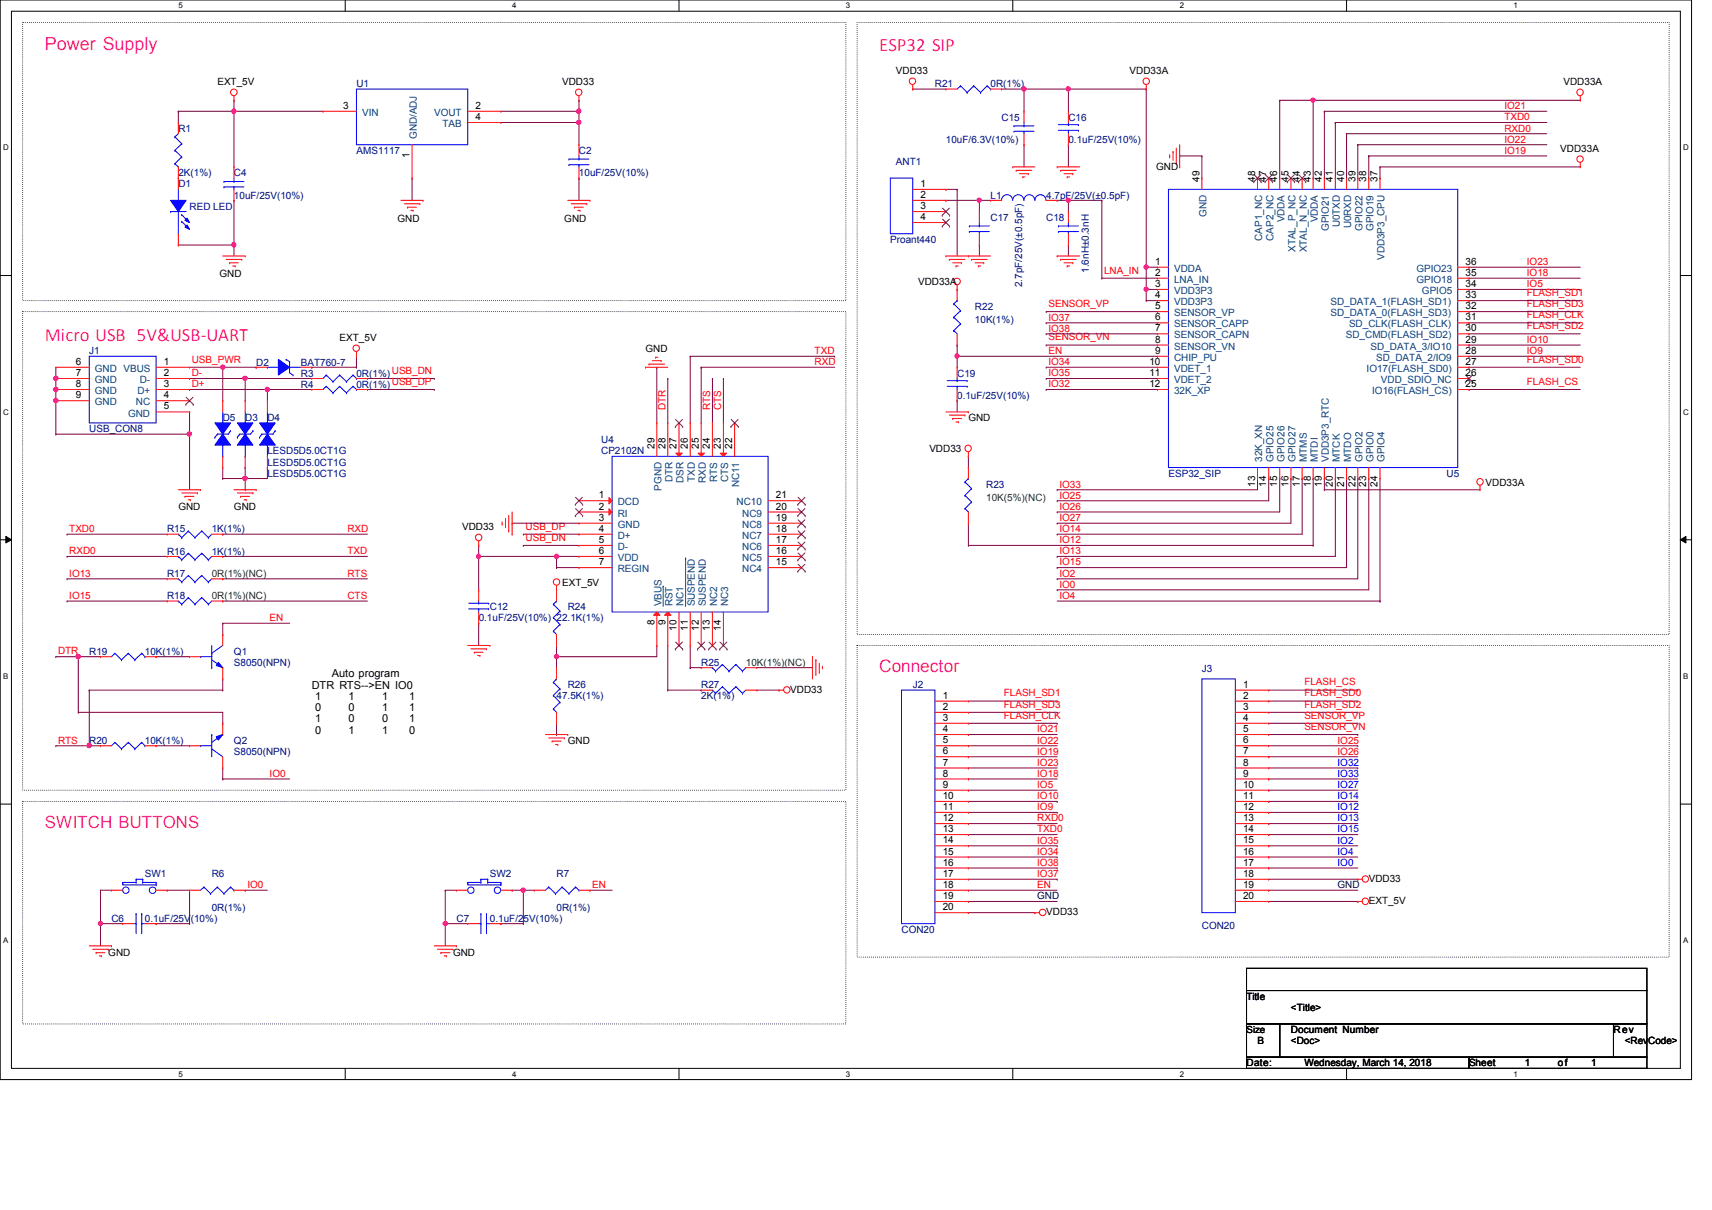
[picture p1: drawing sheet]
<svg xmlns="http://www.w3.org/2000/svg" width="297mm" height="210mm" viewBox="0 0 297 210" stroke-linecap="round" stroke-linejoin="round" font-family="sans-serif">
<defs><g id="words">
<g font-size="3.3" fill="#f0f">
<text x="152.6" y="8.9">ESP32 SIP</text>
<text x="7.8" y="59.1">Micro USB 5V&amp;USB-UART</text>
</g>
<text font-size="3.1" fill="#f0f" x="7.8" y="8.6">Power Supply</text>
<text font-size="3" fill="#f0f" x="152.6" y="116.6">Connector</text>
<text font-size="2.9" fill="#f0f" x="7.8" y="143.6">SWITCH BUTTONS</text>
<g font-size="1.9">
<text x="54.1" y="119.5">DTR RTS--&gt;EN IO0</text>
<text x="57.6" y="117.5">Auto program</text>
<text x="54.7" y="121.4">1</text>
<text x="54.7" y="123.4">0</text>
<text x="54.7" y="125.3">1</text>
<text x="60.5" y="121.4">1</text>
<text x="60.5" y="123.4">0</text>
<text x="60.5" y="125.3">0</text>
<text x="66.3" y="121.4">1</text>
<text x="66.3" y="123.4">1</text>
<text x="66.3" y="125.3">0</text>
<text x="71" y="121.4">1</text>
<text x="71" y="123.4">1</text>
<text x="71" y="125.3">1</text>
<text x="54.7" y="127.3">0</text>
<text x="60.5" y="127.3">1</text>
<text x="66.3" y="127.3">1</text>
<text x="71" y="127.3">0</text>
</g>
<g font-size="1.7">
<text x="37.7" y="14.7">EXT_5V</text>
<text x="97.5" y="14.7">VDD33</text>
<text x="155.4" y="12.8">VDD33</text>
<text x="196" y="12.8">VDD33A</text>
<text x="271.3" y="14.7">VDD33A</text>
<text x="59.5" y="18.9">3</text>
<text x="82.5" y="18.9">2</text>
<text x="82.5" y="20.8">4</text>
<text x="71.1" y="27.4" transform="rotate(-90 71.1 27.4)">1</text>
<text x="200.6" y="29.4">GND</text>
<text x="270.7" y="26.3">VDD33A</text>
<text x="159.7" y="32.4">1</text>
<text x="159.7" y="34.3">2</text>
<text x="208.1" y="31.5" transform="rotate(-90 208.1 31.5)">49</text>
<text x="217.8" y="31.5" transform="rotate(-90 217.8 31.5)">48</text>
<text x="219.7" y="31.5" transform="rotate(-90 219.7 31.5)">47</text>
<text x="221.6" y="31.5" transform="rotate(-90 221.6 31.5)">46</text>
<text x="223.6" y="31.5" transform="rotate(-90 223.6 31.5)">45</text>
<text x="225.5" y="31.5" transform="rotate(-90 225.5 31.5)">44</text>
<text x="227.4" y="31.5" transform="rotate(-90 227.4 31.5)">43</text>
<text x="229.4" y="31.5" transform="rotate(-90 229.4 31.5)">42</text>
<text x="231.3" y="31.5" transform="rotate(-90 231.3 31.5)">41</text>
<text x="233.2" y="31.5" transform="rotate(-90 233.2 31.5)">40</text>
<text x="235.2" y="31.5" transform="rotate(-90 235.2 31.5)">39</text>
<text x="237.1" y="31.5" transform="rotate(-90 237.1 31.5)">38</text>
<text x="239" y="31.5" transform="rotate(-90 239 31.5)">37</text>
<text x="69" y="38.5">GND</text>
<text x="97.9" y="38.5">GND</text>
<text x="159.7" y="36.3">3</text>
<text x="159.7" y="38.2">4</text>
<text x="200.4" y="45.9">1</text>
<text x="200.4" y="47.8">2</text>
<text x="254.3" y="47.8">35</text>
<text x="254.3" y="45.9">36</text>
<text x="38.1" y="48.1">GND</text>
<text x="159.3" y="49.5">VDD33A</text>
<text x="200.4" y="49.8">3</text>
<text x="200.4" y="51.7">4</text>
<text x="200.4" y="53.6">5</text>
<text x="254.3" y="53.6">32</text>
<text x="254.3" y="51.7">33</text>
<text x="254.3" y="49.8">34</text>
<text x="58.9" y="59.1">EXT_5V</text>
<text x="200.4" y="55.6">6</text>
<text x="200.4" y="57.5">7</text>
<text x="200.4" y="59.4">8</text>
<text x="254.3" y="59.4">29</text>
<text x="254.3" y="57.5">30</text>
<text x="254.3" y="55.6">31</text>
<text x="13.2" y="63.3">6</text>
<text x="13.2" y="65.2">7</text>
<text x="28.4" y="63.3">1</text>
<text x="28.4" y="65.2">2</text>
<text x="112" y="61.1">GND</text>
<text x="199.4" y="63.3">10</text>
<text x="199.4" y="65.2">11</text>
<text x="200.4" y="61.4">9</text>
<text x="254.3" y="65.2">26</text>
<text x="254.3" y="63.3">27</text>
<text x="254.3" y="61.4">28</text>
<text x="13.2" y="67.1">8</text>
<text x="13.2" y="69.1">9</text>
<text x="28.4" y="67.1">3</text>
<text x="28.4" y="71">5</text>
<text x="28.4" y="69.1">4</text>
<text x="199.4" y="67.1">12</text>
<text x="254.3" y="67.1">25</text>
<text x="113.5" y="77.8" transform="rotate(-90 113.5 77.8)">29</text>
<text x="115.4" y="77.8" transform="rotate(-90 115.4 77.8)">28</text>
<text x="117.4" y="77.8" transform="rotate(-90 117.4 77.8)">27</text>
<text x="119.3" y="77.8" transform="rotate(-90 119.3 77.8)">26</text>
<text x="121.2" y="77.8" transform="rotate(-90 121.2 77.8)">25</text>
<text x="123.2" y="77.8" transform="rotate(-90 123.2 77.8)">24</text>
<text x="125.1" y="77.8" transform="rotate(-90 125.1 77.8)">23</text>
<text x="127" y="77.8" transform="rotate(-90 127 77.8)">22</text>
<text x="168" y="73.1">GND</text>
<text x="161.2" y="78.4">VDD33</text>
<text x="30.9" y="88.5">GND</text>
<text x="40.6" y="88.5">GND</text>
<text x="103.9" y="86.4">1</text>
<text x="103.9" y="88.4">2</text>
<text x="134.6" y="88.4">20</text>
<text x="134.6" y="86.4">21</text>
<text x="217.8" y="84.4" transform="rotate(-90 217.8 84.4)">13</text>
<text x="219.7" y="84.4" transform="rotate(-90 219.7 84.4)">14</text>
<text x="221.6" y="84.4" transform="rotate(-90 221.6 84.4)">15</text>
<text x="223.6" y="84.4" transform="rotate(-90 223.6 84.4)">16</text>
<text x="225.5" y="84.4" transform="rotate(-90 225.5 84.4)">17</text>
<text x="227.4" y="84.4" transform="rotate(-90 227.4 84.4)">18</text>
<text x="229.4" y="84.4" transform="rotate(-90 229.4 84.4)">19</text>
<text x="231.3" y="84.4" transform="rotate(-90 231.3 84.4)">20</text>
<text x="233.2" y="84.4" transform="rotate(-90 233.2 84.4)">21</text>
<text x="235.2" y="84.4" transform="rotate(-90 235.2 84.4)">22</text>
<text x="237.1" y="84.4" transform="rotate(-90 237.1 84.4)">23</text>
<text x="239" y="84.4" transform="rotate(-90 239 84.4)">24</text>
<text x="257.8" y="84.2">VDD33A</text>
<text x="80.2" y="91.9">VDD33</text>
<text x="103.9" y="90.3">3</text>
<text x="103.9" y="92.2">4</text>
<text x="103.9" y="94.2">5</text>
<text x="134.6" y="94.2">17</text>
<text x="134.6" y="92.2">18</text>
<text x="134.6" y="90.3">19</text>
<text x="97.5" y="101.6">EXT_5V</text>
<text x="103.9" y="96.1">6</text>
<text x="103.9" y="98">7</text>
<text x="134.6" y="98">15</text>
<text x="134.6" y="96.1">16</text>
<text x="113.5" y="108.5" transform="rotate(-90 113.5 108.5)">8</text>
<text x="115.4" y="108.5" transform="rotate(-90 115.4 108.5)">9</text>
<text x="117.4" y="109.5" transform="rotate(-90 117.4 109.5)">10</text>
<text x="119.3" y="109.5" transform="rotate(-90 119.3 109.5)">11</text>
<text x="121.2" y="109.5" transform="rotate(-90 121.2 109.5)">12</text>
<text x="123.2" y="109.5" transform="rotate(-90 123.2 109.5)">13</text>
<text x="125.1" y="109.5" transform="rotate(-90 125.1 109.5)">14</text>
<text x="215.7" y="119.3">1</text>
<text x="137.1" y="120.1">VDD33</text>
<text x="163.6" y="121.2">1</text>
<text x="163.6" y="123.1">2</text>
<text x="163.6" y="125.1">3</text>
<text x="215.7" y="121.2">2</text>
<text x="215.7" y="123.1">3</text>
<text x="215.7" y="125.1">4</text>
<text x="98.5" y="129">GND</text>
<text x="163.6" y="127">4</text>
<text x="163.6" y="128.9">5</text>
<text x="163.6" y="130.9">6</text>
<text x="215.7" y="127">5</text>
<text x="215.7" y="128.9">6</text>
<text x="215.7" y="130.9">7</text>
<text x="163.6" y="132.8">7</text>
<text x="163.6" y="134.7">8</text>
<text x="163.6" y="136.7">9</text>
<text x="215.7" y="132.8">8</text>
<text x="215.7" y="134.7">9</text>
<text x="215.7" y="136.7">10</text>
<text x="163.6" y="138.6">10</text>
<text x="163.6" y="140.5">11</text>
<text x="163.6" y="142.5">12</text>
<text x="215.7" y="138.6">11</text>
<text x="215.7" y="140.5">12</text>
<text x="215.7" y="142.5">13</text>
<text x="163.6" y="144.4">13</text>
<text x="163.6" y="146.3">14</text>
<text x="163.6" y="148.3">15</text>
<text x="215.7" y="144.4">14</text>
<text x="215.7" y="146.3">15</text>
<text x="215.7" y="148.3">16</text>
<text x="163.6" y="150.2">16</text>
<text x="163.6" y="152.1">17</text>
<text x="163.6" y="154">18</text>
<text x="163.6" y="156">19</text>
<text x="215.7" y="150.2">17</text>
<text x="215.7" y="152.1">18</text>
<text x="215.7" y="154">19</text>
<text x="215.7" y="156">20</text>
<text x="237.5" y="153">VDD33</text>
<text x="163.6" y="157.9">20</text>
<text x="181.5" y="158.7">VDD33</text>
<text x="237.5" y="156.8">EXT_5V</text>
<text x="18.8" y="165.9">GND</text>
<text x="78.6" y="165.9">GND</text>
<text x="216.3" y="173.4">Title</text>
<text x="216.3" y="179.2">Size</text>
<text x="224" y="179.2">Document Number</text>
<text x="224" y="175.3">&lt;Title&gt;</text>
<text x="279.9" y="179.2">Rev</text>
<text x="216.3" y="185">Date:</text>
<text x="218.2" y="181.1">B</text>
<text x="224" y="181.1">&lt;Doc&gt;</text>
<text x="226.3" y="185">Wednesday, March 14, 2018</text>
<text x="254.9" y="185">Sheet</text>
<text x="264.5" y="185">1</text>
<text x="270.3" y="185">of</text>
<text x="276.1" y="185">1</text>
<text x="281.9" y="181.1">&lt;RevCode&gt;</text>
</g>
<g font-size="1.7" fill="#000080">
<text x="61.8" y="15.2">U1</text>
<text x="162.2" y="15.2">R21</text>
<text x="171.9" y="15.2">0R(1%)</text>
<text x="30.9" y="22.9">R1</text>
<text x="173.8" y="20.9">C15</text>
<text x="185.4" y="20.9">C16</text>
<text x="61.8" y="26.7">AMS1117</text>
<text x="100.5" y="26.7">C2</text>
<text x="155.4" y="28.7">ANT1</text>
<text x="164.1" y="24.8">10uF/6.3V(10%)</text>
<text x="185.4" y="24.8">0.1uF/25V(10%)</text>
<text x="30.9" y="30.6">2K(1%)</text>
<text x="30.9" y="32.5">D1</text>
<text x="40.6" y="30.6">C4</text>
<text x="40.6" y="34.5">10uF/25V(10%)</text>
<text x="100.5" y="30.6">10uF/25V(10%)</text>
<text x="171.9" y="34.5">L1</text>
<text x="181.5" y="34.5">4.7pF/25V(±0.5pF)</text>
<text x="32.9" y="36.4">RED LED</text>
<text x="171.9" y="38.3">C17</text>
<text x="181.5" y="38.3">C18</text>
<text x="154.5" y="42.2">Proant440</text>
<text x="188.9" y="47.3" transform="rotate(-90 188.9 47.3)">1.6nH±0.3nH</text>
<text x="169.2" y="53.8">R22</text>
<text x="177.3" y="49.8" transform="rotate(-90 177.3 49.8)">2.7pF/25V(±0.5pF)</text>
<text x="169.2" y="56">10K(1%)</text>
<text x="15.5" y="61.5">J1</text>
<text x="44.4" y="63.4">D2</text>
<text x="52.2" y="63.4">BAT760-7</text>
<text x="52.2" y="65.3">R3</text>
<text x="61.8" y="65.3">0R(1%)</text>
<text x="166.1" y="65.3">C19</text>
<text x="52.2" y="67.3">R4</text>
<text x="61.8" y="67.3">0R(1%)</text>
<text x="166.1" y="69.2">0.1uF/25V(10%)</text>
<text x="15.5" y="75">USB_CON8</text>
<text x="38.6" y="73.1">D5</text>
<text x="42.5" y="73.1">D3</text>
<text x="46.4" y="73.1">D4</text>
<text x="104.3" y="76.9">U4</text>
<text x="46.4" y="80.8">LESD5D5.0CT1G</text>
<text x="46.4" y="78.8">LESD5D5.0CT1G</text>
<text x="46.4" y="82.7">LESD5D5.0CT1G</text>
<text x="104.3" y="78.8">CP2102N</text>
<text x="202.7" y="82.7">ESP32_SIP</text>
<text x="251" y="82.7">U5</text>
<text x="171.1" y="84.6">R23</text>
<text x="29" y="92.4">R15</text>
<text x="36.7" y="92.4">1K(1%)</text>
<text x="29" y="100.1">R17</text>
<text x="29" y="96.2">R16</text>
<text x="36.7" y="96.2">1K(1%)</text>
<text x="29" y="103.9">R18</text>
<text x="83.1" y="107.8">0.1uF/25V(10%) 22.1K(1%)</text>
<text x="85" y="105.9">C12</text>
<text x="98.5" y="105.9">R24</text>
<text x="15.5" y="113.6">R19</text>
<text x="25.1" y="113.6">10K(1%)</text>
<text x="40.6" y="113.6">Q1</text>
<text x="40.6" y="115.5">S8050(NPN)</text>
<text x="98.5" y="119.4">R26</text>
<text x="121.7" y="115.5">R25</text>
<text x="121.7" y="119.4">R27</text>
<text x="158.4" y="119.4">J2</text>
<text x="208.5" y="116.5">J3</text>
<text x="96.6" y="121.3">47.5K(1%)</text>
<text x="121.7" y="121.3">2K(1%)</text>
<text x="15.5" y="129">R20</text>
<text x="25.1" y="129">10K(1%)</text>
<text x="40.6" y="129">Q2</text>
<text x="40.6" y="131">S8050(NPN)</text>
<text x="25.1" y="152.2">SW1</text>
<text x="36.7" y="152.2">R6</text>
<text x="85" y="152.2">SW2</text>
<text x="96.6" y="152.2">R7</text>
<text x="19.3" y="159.9">C6</text>
<text x="25.1" y="159.9">0.1uF/25V(10%)</text>
<text x="36.7" y="158">0R(1%)</text>
<text x="79.2" y="159.9">C7</text>
<text x="85" y="159.9">0.1uF/25V(10%)</text>
<text x="96.6" y="158">0R(1%)</text>
<text x="156.4" y="161.8">CON20</text>
<text x="208.5" y="161.1">CON20</text>
</g>
<g font-size="1.7" fill="#004080">
<text x="62.8" y="20.1">VIN</text>
<text x="75.3" y="20.1">VOUT</text>
<text x="76.8" y="22.1">TAB</text>
<text x="72.3" y="24.1" transform="rotate(-90 72.3 24.1)">GND/ADJ</text>
<text x="209.3" y="37.6" transform="rotate(-90 209.3 37.6)">GND</text>
<text x="219" y="41.7" transform="rotate(-90 219 41.7)">CAP1_NC</text>
<text x="220.9" y="41.7" transform="rotate(-90 220.9 41.7)">CAP2_NC</text>
<text x="222.8" y="38.6" transform="rotate(-90 222.8 38.6)">VDDA</text>
<text x="228.6" y="38.6" transform="rotate(-90 228.6 38.6)">VDDA</text>
<text x="230.6" y="40.1" transform="rotate(-90 230.6 40.1)">GPIO21</text>
<text x="232.5" y="39.5" transform="rotate(-90 232.5 39.5)">U0TXD</text>
<text x="234.4" y="39.6" transform="rotate(-90 234.4 39.6)">U0RXD</text>
<text x="236.4" y="40.1" transform="rotate(-90 236.4 40.1)">GPIO22</text>
<text x="238.3" y="40.1" transform="rotate(-90 238.3 40.1)">GPIO19</text>
<text x="203.7" y="47.2">VDDA</text>
<text x="224.8" y="43.7" transform="rotate(-90 224.8 43.7)">XTAL_P_NC</text>
<text x="226.7" y="43.8" transform="rotate(-90 226.7 43.8)">XTAL_N_NC</text>
<text x="240.2" y="45.1" transform="rotate(-90 240.2 45.1)">VDD3P3_CPU</text>
<text x="245.7" y="47.2">GPIO23</text>
<text x="203.7" y="49.1">LNA_IN</text>
<text x="203.7" y="51">VDD3P3</text>
<text x="203.7" y="53">VDD3P3</text>
<text x="230.8" y="53">SD_DATA_1(FLASH_SD1)</text>
<text x="245.7" y="49.1">GPIO18</text>
<text x="246.7" y="51">GPIO5</text>
<text x="203.7" y="54.9">SENSOR_VP</text>
<text x="203.7" y="56.8">SENSOR_CAPP</text>
<text x="203.7" y="58.7">SENSOR_CAPN</text>
<text x="230.8" y="54.9">SD_DATA_0(FLASH_SD3)</text>
<text x="233.5" y="58.7">SD_CMD(FLASH_SD2)</text>
<text x="234.1" y="56.8">SD_CLK(FLASH_CLK)</text>
<text x="16.5" y="64.5">GND VBUS</text>
<text x="203.7" y="60.7">SENSOR_VN</text>
<text x="203.7" y="62.6">CHIP_PU</text>
<text x="203.7" y="64.5">VDET_1</text>
<text x="237.1" y="64.5">IO17(FLASH_SD0)</text>
<text x="237.8" y="60.7">SD_DATA_3/IO10</text>
<text x="238.8" y="62.6">SD_DATA_2/IO9</text>
<text x="16.5" y="66.5">GND</text>
<text x="16.5" y="68.4">GND</text>
<text x="16.5" y="70.3">GND</text>
<text x="23.6" y="70.3">NC</text>
<text x="23.8" y="68.4">D+</text>
<text x="24.3" y="66.5">D-</text>
<text x="203.7" y="66.5">VDET_2</text>
<text x="203.7" y="68.4">32K_XP</text>
<text x="238.1" y="68.4">IO16(FLASH_CS)</text>
<text x="239.6" y="66.5">VDD_SDIO_NC</text>
<text x="22.2" y="72.3">GND</text>
<text x="116.7" y="83.7" transform="rotate(-90 116.7 83.7)">DTR</text>
<text x="118.6" y="83.7" transform="rotate(-90 118.6 83.7)">DSR</text>
<text x="120.6" y="83.6" transform="rotate(-90 120.6 83.6)">TXD</text>
<text x="122.5" y="83.7" transform="rotate(-90 122.5 83.7)">RXD</text>
<text x="124.4" y="83.6" transform="rotate(-90 124.4 83.6)">RTS</text>
<text x="126.3" y="83.6" transform="rotate(-90 126.3 83.6)">CTS</text>
<text x="219" y="80.1" transform="rotate(-90 219 80.1)">32K_XN</text>
<text x="220.9" y="80.1" transform="rotate(-90 220.9 80.1)">GPIO25</text>
<text x="222.8" y="80.1" transform="rotate(-90 222.8 80.1)">GPIO26</text>
<text x="224.8" y="80.1" transform="rotate(-90 224.8 80.1)">GPIO27</text>
<text x="226.7" y="80.1" transform="rotate(-90 226.7 80.1)">MTMS</text>
<text x="228.6" y="80.1" transform="rotate(-90 228.6 80.1)">MTDI</text>
<text x="230.6" y="80.1" transform="rotate(-90 230.6 80.1)">VDD3P3_RTC</text>
<text x="232.5" y="80.1" transform="rotate(-90 232.5 80.1)">MTCK</text>
<text x="234.4" y="80.1" transform="rotate(-90 234.4 80.1)">MTDO</text>
<text x="236.4" y="80.1" transform="rotate(-90 236.4 80.1)">GPIO2</text>
<text x="238.3" y="80.1" transform="rotate(-90 238.3 80.1)">GPIO0</text>
<text x="240.2" y="80.1" transform="rotate(-90 240.2 80.1)">GPIO4</text>
<text x="107.2" y="87.7">DCD</text>
<text x="107.2" y="89.6">RI</text>
<text x="114.8" y="85.1" transform="rotate(-90 114.8 85.1)">PGND</text>
<text x="127.8" y="87.7">NC10</text>
<text x="128.3" y="84.5" transform="rotate(-90 128.3 84.5)">NC11</text>
<text x="128.8" y="89.6">NC9</text>
<text x="107.2" y="91.6">GND</text>
<text x="107.2" y="93.5">D+</text>
<text x="107.2" y="95.4">D-</text>
<text x="128.8" y="95.4">NC6</text>
<text x="128.8" y="93.5">NC7</text>
<text x="128.8" y="91.6">NC8</text>
<text x="107.2" y="97.3">VDD</text>
<text x="107.2" y="99.3">REGIN</text>
<text x="128.8" y="99.3">NC4</text>
<text x="128.8" y="97.3">NC5</text>
<text x="114.8" y="105.2" transform="rotate(-90 114.8 105.2)">VBUS</text>
<text x="116.7" y="105.2" transform="rotate(-90 116.7 105.2)">RST</text>
<text x="118.6" y="105.2" transform="rotate(-90 118.6 105.2)">NC1</text>
<text x="120.6" y="105.2" transform="rotate(-90 120.6 105.2)">SUSPEND</text>
<text x="122.5" y="105.2" transform="rotate(-90 122.5 105.2)">SUSPEND</text>
<text x="124.4" y="105.2" transform="rotate(-90 124.4 105.2)">NC2</text>
<text x="126.3" y="105.2" transform="rotate(-90 126.3 105.2)">NC3</text>
</g>
<g font-size="1.7" fill="#f00">
<text x="261" y="20.9">TXD0</text>
<text x="261" y="22.8">RXD0</text>
<text x="261" y="18.9">IO21</text>
<text x="261" y="24.7">IO22</text>
<text x="261" y="26.7">IO19</text>
<text x="191.6" y="47.5">LNA_IN</text>
<text x="264.9" y="47.9">IO18</text>
<text x="264.9" y="46">IO23</text>
<text x="181.9" y="53.3">SENSOR_VP</text>
<text x="264.9" y="53.3">FLASH_SD3</text>
<text x="264.9" y="49.8">IO5</text>
<text x="264.9" y="51.4">FLASH_SD1</text>
<text x="181.9" y="59.1">SENSOR_VN</text>
<text x="181.9" y="55.6">IO37</text>
<text x="181.9" y="57.5">IO38</text>
<text x="264.9" y="57.1">FLASH_SD2</text>
<text x="264.9" y="59.5">IO10</text>
<text x="264.9" y="55.2">FLASH_CLK</text>
<text x="33.3" y="62.9">USB_PWR</text>
<text x="33.3" y="65.3">D-</text>
<text x="68" y="64.9">USB_DN</text>
<text x="141.3" y="61.4">TXD</text>
<text x="141.3" y="63.3">RXD</text>
<text x="181.9" y="63.3">IO34</text>
<text x="181.9" y="65.3">IO35</text>
<text x="181.9" y="61.4">EN</text>
<text x="264.9" y="61.4">IO9</text>
<text x="264.9" y="62.9">FLASH_SD0</text>
<text x="33.3" y="67.2">D+</text>
<text x="68" y="66.8">USB_DP</text>
<text x="115.5" y="71.1" transform="rotate(-90 115.5 71.1)">DTR</text>
<text x="123.2" y="71.1" transform="rotate(-90 123.2 71.1)">RTS</text>
<text x="125.1" y="71.1" transform="rotate(-90 125.1 71.1)">CTS</text>
<text x="181.9" y="67.2">IO32</text>
<text x="264.9" y="66.8">FLASH_CS</text>
<text x="183.8" y="86.5">IO25</text>
<text x="183.8" y="88.4">IO26</text>
<text x="183.8" y="84.6">IO33</text>
<text x="12" y="92.3">TXD0</text>
<text x="60.3" y="92.3">RXD</text>
<text x="91.2" y="91.9">USB_DP</text>
<text x="91.2" y="93.8">USB_DN</text>
<text x="183.8" y="90.4">IO27</text>
<text x="183.8" y="92.3">IO14</text>
<text x="183.8" y="94.2">IO12</text>
<text x="12" y="96.1">RXD0</text>
<text x="12" y="100">IO13</text>
<text x="60.3" y="96.1">TXD</text>
<text x="60.3" y="100">RTS</text>
<text x="183.8" y="96.1">IO13</text>
<text x="183.8" y="98.1">IO15</text>
<text x="183.8" y="100">IO2</text>
<text x="183.8" y="101.9">IO0</text>
<text x="12" y="103.9">IO15</text>
<text x="46.8" y="107.7">EN</text>
<text x="60.3" y="103.9">CTS</text>
<text x="183.8" y="103.9">IO4</text>
<text x="10.1" y="113.5">DTR</text>
<text x="226.3" y="118.9">FLASH_CS</text>
<text x="174.2" y="120.8">FLASH_SD1</text>
<text x="174.2" y="122.8">FLASH_SD3</text>
<text x="174.2" y="124.7">FLASH_CLK</text>
<text x="226.3" y="120.8">FLASH_SD0</text>
<text x="226.3" y="122.8">FLASH_SD2</text>
<text x="226.3" y="124.7">SENSOR_VP</text>
<text x="10.1" y="129">RTS</text>
<text x="180" y="129">IO22</text>
<text x="180" y="127">IO21</text>
<text x="180" y="130.9">IO19</text>
<text x="226.3" y="126.6">SENSOR_VN</text>
<text x="232.1" y="129">IO25</text>
<text x="232.1" y="130.9">IO26</text>
<text x="46.8" y="134.7">IO0</text>
<text x="180" y="132.8">IO23</text>
<text x="180" y="134.7">IO18</text>
<text x="180" y="136.7">IO5</text>
<text x="180" y="138.6">IO10</text>
<text x="180" y="140.5">IO9</text>
<text x="180" y="142.5">RXD0</text>
<text x="180" y="144.4">TXD0</text>
<text x="180" y="146.3">IO35</text>
<text x="180" y="148.3">IO34</text>
<text x="42.9" y="154.1">IO0</text>
<text x="102.7" y="154.1">EN</text>
<text x="180" y="150.2">IO38</text>
<text x="180" y="152.1">IO37</text>
<text x="180" y="154.1">EN</text>
</g>
<g font-size="1.7" fill="#008000">
<text x="171.1" y="87">10K(5%)(NC)</text>
<text x="36.7" y="100.1">0R(1%)(NC)</text>
<text x="36.7" y="103.9">0R(1%)(NC)</text>
<text x="129.4" y="115.5">10K(1%)(NC)</text>
</g>
<g font-size="1.7" fill="#00f">
<text x="232.1" y="132.8">IO32</text>
<text x="232.1" y="134.7">IO33</text>
<text x="232.1" y="136.7">IO27</text>
<text x="232.1" y="138.6">IO14</text>
<text x="232.1" y="142.5">IO13</text>
<text x="232.1" y="140.5">IO12</text>
<text x="232.1" y="144.4">IO15</text>
<text x="232.1" y="146.3">IO2</text>
<text x="232.1" y="148.3">IO4</text>
<text x="232.1" y="150.2">IO0</text>
</g>
<g font-size="1.7" fill="#000040">
<text x="180" y="156">GND</text>
<text x="232.1" y="154.1">GND</text>
</g>
<g font-size="1.4">
<text x="30.9" y="1.4">5</text>
<text x="88.9" y="1.4">4</text>
<text x="146.8" y="1.4">3</text>
<text x="204.7" y="1.4">2</text>
<text x="262.6" y="1.4">1</text>
<text x=".5" y="26.1">D</text>
<text x="292.1" y="26.1">D</text>
<text x=".5" y="71.9">C</text>
<text x="292.1" y="71.9">C</text>
<text x=".5" y="117.8">B</text>
<text x="292.1" y="117.8">B</text>
<text x=".5" y="163.6">A</text>
<text x="292.1" y="163.6">A</text>
<text x="30.9" y="186.8">5</text>
<text x="88.9" y="186.8">4</text>
<text x="146.8" y="186.8">3</text>
<text x="204.7" y="186.8">2</text>
<text x="262.6" y="186.8">1</text>
</g>
</g></defs>
<path d="M0 0h293.5v187.3h-293.5zM2 1.9h289.5v183.4h-289.5z" fill="none" stroke="#000" stroke-width=".17"/>
<g fill="#fff">
<path d="M30.9 .2h.8v1.5h-.8z"/>
<path d="M30.9 185.5h.8v1.6h-.8z"/>
</g>
<path d="M59.9 0v1.9M59.9 185.3v2" fill="none" stroke="#000" stroke-width=".17"/>
<g fill="#fff">
<path d="M88.9 .2h.7v1.5h-.7z"/>
<path d="M88.9 185.5h.7v1.6h-.7z"/>
</g>
<path d="M117.8 0v1.9M117.8 185.3v2" fill="none" stroke="#000" stroke-width=".17"/>
<g fill="#fff">
<path d="M146.8 .2h.7v1.5h-.7z"/>
<path d="M146.8 185.5h.7v1.6h-.7z"/>
</g>
<path d="M175.7 0v1.9M175.7 185.3v2" fill="none" stroke="#000" stroke-width=".17"/>
<g fill="#fff">
<path d="M204.7 .2h.7v1.5h-.7z"/>
<path d="M204.7 185.5h.7v1.6h-.7z"/>
</g>
<path d="M233.6 0v1.9M233.6 185.3v2" fill="none" stroke="#000" stroke-width=".17"/>
<g fill="#fff">
<path d="M262.6 .2h.8v1.5h-.8z"/>
<path d="M262.6 185.5h.8v1.6h-.8z"/>
<path d="M.5 24.8h1v1.6h-1z"/>
<path d="M292.1 24.8h.9v1.6h-.9z"/>
<path d="M.5 70.7h1v1.5h-1z"/>
<path d="M292.1 70.7h.9v1.5h-.9z"/>
</g>
<path d="M0 47.8h2M291.5 47.8h2" fill="none" stroke="#000" stroke-width=".17"/>
<g fill="#fff">
<path d="M.5 116.5h.9v1.6h-.9z"/>
<path d="M292.1 116.5h.8v1.6h-.8z"/>
</g>
<path d="M0 93.6h2M1 93l1 .6-1 .6zM291.5 93.6l1-.6v1.2zM291.5 93.6h2" fill="none" stroke="#000" stroke-width=".17"/>
<path d="M1 93l1 .6-1 .6zM291.5 93.6l1-.6v1.2z" fill="#000"/>
<g fill="#fff">
<path d="M.5 162.4h.9v1.5h-.9z"/>
<path d="M292.1 162.4h.8v1.5h-.8z"/>
</g>
<path d="M0 139.5h2M291.5 139.5h2" fill="none" stroke="#000" stroke-width=".17"/>
<path d="M3.9 3.9h142.9v48.3h-142.9zM148.7 3.9h140.9v106.2h-140.9zM3.9 54.1h142.9v83h-142.9zM148.7 112h140.9v54h-140.9zM3.9 139h142.9v38.6h-142.9z" fill="none" stroke="#000" stroke-width=".17" stroke-dasharray="0 .3"/>
<path d="M42.5 81.1h.1M42.5 85h.1M42.5 81.1v3.9" fill="none" stroke="#800040" stroke-width=".17"/>
<circle cx="42.5" cy="83" r=".37" fill="#f0f"/>
<circle cx="42.5" cy="83" r=".37" fill="none" stroke="#f0f" stroke-width=".17"/>
<path d="M9.7 67.6h.1M9.7 65.7v1.9" fill="none" stroke="#800040" stroke-width=".17"/>
<circle cx="9.7" cy="65.6" r=".37" fill="#f0f"/>
<circle cx="9.7" cy="65.6" r=".37" fill="none" stroke="#f0f" stroke-width=".17"/>
<circle cx="9.7" cy="67.6" r=".38" fill="#f0f"/>
<circle cx="9.7" cy="67.6" r=".38" fill="none" stroke="#f0f" stroke-width=".17"/>
<path d="M9.7 69.5h.1M9.7 67.6v7.7" fill="none" stroke="#800040" stroke-width=".17"/>
<circle cx="9.7" cy="69.5" r=".37" fill="#f0f"/>
<circle cx="9.7" cy="69.5" r=".37" fill="none" stroke="#f0f" stroke-width=".17"/>
<path d="M32.9 63.7h5.7M38.6 63.7h.1" fill="none" stroke="#800040" stroke-width=".17"/>
<circle cx="38.7" cy="63.7" r=".37" fill="#f0f"/>
<circle cx="38.7" cy="63.7" r=".37" fill="none" stroke="#f0f" stroke-width=".17"/>
<path d="M32.9 65.7h.1M32.9 65.7h9.6M42.5 65.7h.1M42.5 65.7v3.8M46.4 67.6h.1M46.4 67.6v1.9M46.4 81.1h.1M46.4 81.1v1.9" fill="none" stroke="#800040" stroke-width=".17"/>
<circle cx="42.5" cy="65.6" r=".37" fill="#f0f"/>
<circle cx="42.5" cy="65.6" r=".37" fill="none" stroke="#f0f" stroke-width=".17"/>
<path d="M32.9 71.5h.1M32.9 71.5v3.8" fill="none" stroke="#800040" stroke-width=".17"/>
<circle cx="32.9" cy="75.3" r=".37" fill="#f0f"/>
<circle cx="32.9" cy="75.3" r=".37" fill="none" stroke="#f0f" stroke-width=".17"/>
<path d="M32.9 67.6h.1M32.9 67.6h13.5" fill="none" stroke="#800040" stroke-width=".17"/>
<circle cx="46.4" cy="67.6" r=".38" fill="#f0f"/>
<circle cx="46.4" cy="67.6" r=".38" fill="none" stroke="#f0f" stroke-width=".17"/>
<path d="M40.6 17.4h.1M40.6 19.3h.1M40.6 17.4v11.6M40.6 19.3h15.4M9.7 65.7h.1M9.7 75.3h.1M9.7 63.7v2M9.7 75.3h23.2M32.9 75.3h.1M32.9 75.3v9.7M54.1 63.7h.1M54.1 63.7h7.7" fill="none" stroke="#800040" stroke-width=".17"/>
<circle cx="40.6" cy="19.3" r=".38" fill="#f0f"/>
<circle cx="40.6" cy="19.3" r=".38" fill="none" stroke="#f0f" stroke-width=".17"/>
<path d="M86.9 19.3h13.6M100.5 17.4h.1M100.5 19.3h.1M100.5 17.4v3.9M40.6 34.8h.1M40.6 34.8v7.7M100.5 30.9h.1M100.5 30.9v3.9" fill="none" stroke="#800040" stroke-width=".17"/>
<circle cx="100.4" cy="21.2" r=".37" fill="#f0f"/>
<circle cx="100.4" cy="21.2" r=".37" fill="none" stroke="#f0f" stroke-width=".17"/>
<circle cx="100.4" cy="19.3" r=".38" fill="#f0f"/>
<circle cx="100.4" cy="19.3" r=".38" fill="none" stroke="#f0f" stroke-width=".17"/>
<path d="M90.8 92.7h.1M90.8 92.7h9.7M27.1 113.9h.1M27.1 113.9h5.8M9.7 129.4h.1M9.7 129.4h5.8M27.1 129.4h.1M27.1 129.4h5.8" fill="none" stroke="#800040" stroke-width=".17"/>
<circle cx="15.5" cy="129.3" r=".38" fill="#f0f"/>
<circle cx="15.5" cy="129.3" r=".38" fill="none" stroke="#f0f" stroke-width=".17"/>
<g fill="none" stroke="#800040" stroke-width=".17">
<path d="M61.8 63.7h.1M61.8 61.8v1.9M114 63.7h.1M114 63.7v9.7M115.9 65.7h.1M115.9 65.7v7.7M119.8 61.8h.1M119.8 61.8v11.6M119.8 61.8h25M121.7 63.7h.1M121.7 63.7v9.7M121.7 63.7h23.1"/>
<path d="M123.6 65.7h.1M123.6 65.7v7.7M125.5 65.7h.1M125.5 65.7v7.7M144.8 61.8h.1M11.6 96.5h.1M11.6 92.7h.1M11.6 96.5h17.4M11.6 92.7h17.4M38.6 96.5h.1M38.6 92.7h.1M38.6 96.5h25.2"/>
<path d="M38.6 92.7h25.2M83.1 96.5h.1M83.1 94.6h.1M83.1 94.6v7.7M90.8 94.6h.1M90.8 94.6h9.7M9.7 113.9h.1M9.7 113.9h3.9M11.6 104.3h.1M11.6 100.4h.1M11.6 104.3h17.4M11.6 100.4h17.4"/>
<path d="M15.5 119.7h.1M15.5 119.7h23.1M38.6 110.1h.1M38.6 108.1h.1M38.6 119.7h.1M38.6 104.3h.1M38.6 100.4h.1M38.6 108.1v2M38.6 117.8v1.9M38.6 108.1h11.6M38.6 104.3h25.2M38.6 100.4h25.2"/>
<path d="M83.1 108.1h.1M83.1 108.1v3.9M13.6 123.6h.1M13.6 123.6h25v1.9M38.6 135.1h.1M38.6 125.5h.1M38.6 133.2v1.9M38.6 135.1h11.6"/>
</g>
<circle cx="83" cy="96.5" r=".38" fill="#f0f"/>
<circle cx="83" cy="96.5" r=".38" fill="none" stroke="#f0f" stroke-width=".17"/>
<path d="M83.1 96.5h.1M83.1 96.5h17.4M96.6 98.5h.1M96.6 96.5h.1M96.6 98.5h3.9M96.6 96.5v2" fill="none" stroke="#800040" stroke-width=".17"/>
<circle cx="96.6" cy="96.5" r=".38" fill="#f0f"/>
<circle cx="96.6" cy="96.5" r=".38" fill="none" stroke="#f0f" stroke-width=".17"/>
<path d="M88.9 90.8h.1M88.9 90.8h11.6M88.9 154.4h.1M88.9 154.4h3.8M90.8 154.4h.1M90.8 154.4v5.8M17.4 160.2h.1M17.4 160.2h3.9M17.4 160.2v3.9M86.9 160.2h.1M86.9 160.2h3.9M90.8 160.2h.1" fill="none" stroke="#800040" stroke-width=".17"/>
<circle cx="90.8" cy="154.4" r=".38" fill="#f0f"/>
<circle cx="90.8" cy="154.4" r=".38" fill="none" stroke="#f0f" stroke-width=".17"/>
<path d="M17.4 154.4v5.8M29 154.4h.1M29 154.4h3.9v5.8M42.5 154.4h.1M42.5 154.4h3.9M102.4 154.4h.1M102.4 154.4h3.8M17.4 160.2h.1M27.1 160.2h.1M27.1 160.2h5.8M32.9 160.2h.1" fill="none" stroke="#800040" stroke-width=".17"/>
<circle cx="17.4" cy="160.2" r=".37" fill="#f0f"/>
<circle cx="17.4" cy="160.2" r=".37" fill="none" stroke="#f0f" stroke-width=".17"/>
<path d="M77.3 154.4h.1M77.3 154.4v5.8M77.3 154.4h1.9M77.3 160.2h.1M77.3 160.2h3.8" fill="none" stroke="#800040" stroke-width=".17"/>
<circle cx="77.3" cy="160.2" r=".37" fill="#f0f"/>
<circle cx="77.3" cy="160.2" r=".37" fill="none" stroke="#f0f" stroke-width=".17"/>
<path d="M30.9 19.3h.1M30.9 19.3h9.7M71.5 30.9h.1M71.5 30.9v3.9M30.9 42.5h.1M30.9 42.5h9.7M17.4 154.4h.1M17.4 154.4h1.9M77.3 160.2h.1M77.3 160.2v3.9" fill="none" stroke="#800040" stroke-width=".17"/>
<circle cx="40.6" cy="42.5" r=".38" fill="#f0f"/>
<circle cx="40.6" cy="42.5" r=".38" fill="none" stroke="#f0f" stroke-width=".17"/>
<path d="M40.6 42.5h.1M40.6 42.5v1.9M13.6 113.9h.1M13.6 113.9v9.7M15.5 119.7h.1M15.5 119.7v9.7M15.5 129.4h.1M15.5 129.4h1.9" fill="none" stroke="#800040" stroke-width=".17"/>
<circle cx="13.6" cy="113.9" r=".37" fill="#f0f"/>
<circle cx="13.6" cy="113.9" r=".37" fill="none" stroke="#f0f" stroke-width=".17"/>
<g fill="none" stroke="#800040" stroke-width=".17">
<path d="M30.9 19.3h.1M30.9 19.3v2M86.9 21.3h13.6M100.5 21.3h.1M100.5 21.3v3.8M164.1 34.8h.1M164.1 34.8h5.8M183.4 34.8h.1M183.4 34.8h2M191.2 34.8h.1M191.2 34.8v13.5M13.6 113.9h.1"/>
<path d="M13.6 113.9h3.8"/>
</g>
<circle cx="185.3" cy="34.7" r=".37" fill="#f0f"/>
<circle cx="185.3" cy="34.7" r=".37" fill="none" stroke="#f0f" stroke-width=".17"/>
<path d="M169.9 34.8h.1M169.9 34.8v1.9M185.4 34.8h.1M185.4 34.8h5.8M185.4 34.8v1.9M185.4 42.5h.1M185.4 42.5v1.9" fill="none" stroke="#800040" stroke-width=".17"/>
<circle cx="169.9" cy="34.7" r=".37" fill="#f0f"/>
<circle cx="169.9" cy="34.7" r=".37" fill="none" stroke="#f0f" stroke-width=".17"/>
<g fill="none" stroke="#800040" stroke-width=".17">
<path d="M198.9 15.5h.1M198.9 15.5v34.7M227.8 17.4h.1M227.8 17.4v13.5M229.8 19.3h.1M229.8 19.3v11.6M231.7 21.3h.1M231.7 21.3h36.7M231.7 21.3v9.6M239.4 29h.1M239.4 29h34.8M169.9 42.5h.1"/>
<path d="M169.9 42.5v1.9M181.5 54.1h.1M181.5 59.9h.1M181.5 59.9h19.3M181.5 54.1h19.3M191.2 48.3h.1M191.2 48.3h9.6M198.9 50.2h.1M198.9 46.4h.1M198.9 50.2h1.9M254.9 57.9h.1M254.9 59.9h.1"/>
<path d="M254.9 57.9h19.3M254.9 59.9h19.3M254.9 61.8h.1M254.9 63.7h.1M254.9 61.8h19.3M254.9 63.7h19.3M168 94.6h59.8M183.4 86.9h.1M183.4 88.8h.1M183.4 90.8h.1M183.4 92.7h.1M183.4 96.5h.1"/>
<path d="M183.4 98.5h.1M220.1 83h.1M220.1 83v3.9h-36.7M222 83h.1M222 83v5.8h-38.6M224 83h.1M224 83v7.8h-40.6M225.9 83h.1M225.9 83v9.7h-42.5M227.8 94.6h.1M227.8 83h.1M227.8 83v11.6"/>
<path d="M229.8 85h.1M229.8 83h.1M229.8 85h27M229.8 83v2M231.7 83h.1M231.7 83v13.5h-48.3M233.6 83h.1M233.6 83v15.5h-50.2M235.6 83h.1M235.6 83v17.4h-52.2M237.5 83h.1M237.5 83v19.3h-54.1"/>
<path d="M239.4 83v21.3M183.4 100.4h.1M183.4 102.3h.1M239.4 104.3h.1"/>
</g>
<circle cx="198.8" cy="50.2" r=".37" fill="#f0f"/>
<circle cx="198.8" cy="50.2" r=".37" fill="none" stroke="#f0f" stroke-width=".17"/>
<circle cx="198.8" cy="46.3" r=".37" fill="#f0f"/>
<circle cx="198.8" cy="46.3" r=".37" fill="none" stroke="#f0f" stroke-width=".17"/>
<path d="M227.8 17.4h.1M227.8 17.4h46.4M198.9 46.4h.1M198.9 46.4h1.9M181.5 63.7h.1M181.5 63.7h19.3" fill="none" stroke="#800040" stroke-width=".17"/>
<circle cx="227.8" cy="17.4" r=".37" fill="#f0f"/>
<circle cx="227.8" cy="17.4" r=".37" fill="none" stroke="#f0f" stroke-width=".17"/>
<g fill="none" stroke="#800040" stroke-width=".17">
<path d="M177.7 15.5h.1M177.7 15.5h21.2M177.7 15.5v3.8M185.4 15.5h.1M185.4 15.5v3.8M222 17.4h.1M222 17.4v13.5M177.7 25.1h.1M177.7 25.1v3.9M185.4 25.1h.1M185.4 25.1v3.9M181.5 65.7h.1"/>
<path d="M181.5 65.7h19.3"/>
</g>
<circle cx="185.3" cy="15.4" r=".37" fill="#f0f"/>
<circle cx="185.3" cy="15.4" r=".37" fill="none" stroke="#f0f" stroke-width=".17"/>
<circle cx="177.6" cy="15.4" r=".37" fill="#f0f"/>
<circle cx="177.6" cy="15.4" r=".37" fill="none" stroke="#f0f" stroke-width=".17"/>
<g fill="none" stroke="#800040" stroke-width=".17">
<path d="M222 17.4h.1M222 17.4h5.8M229.8 19.3h.1M229.8 19.3h38.6M164.1 32.9h.1M164.1 32.9h2M166.1 32.9h.1M166.1 32.9v11.5M204.7 27.1h.1M204.7 27.1h3.8M233.6 23.2h.1M233.6 23.2h34.8"/>
<path d="M233.6 23.2v7.7M235.6 25.1h.1M235.6 25.1v5.8M235.6 25.1h32.8M237.5 27.1h.1M237.5 27.1h30.9M237.5 27.1v3.8M198.9 50.2h.1M198.9 52.2h.1M198.9 52.2h1.9M198.9 50.2v2M254.9 56h.1"/>
<path d="M254.9 54.1h.1M254.9 50.2h.1M254.9 52.2h.1M254.9 48.3h.1M254.9 46.4h.1M254.9 56h19.3M254.9 54.1h19.3M254.9 50.2h19.3M254.9 52.2h19.3M254.9 48.3h19.3M254.9 46.4h19.3M166.1 61.8h34.7"/>
<path d="M181.5 67.6h.1M181.5 67.6h19.3M200.8 61.8h.1M254.9 67.6h.1M254.9 67.6h19.3M183.4 85h.1M183.4 85h34.8"/>
</g>
<circle cx="166" cy="61.8" r=".38" fill="#f0f"/>
<circle cx="166" cy="61.8" r=".38" fill="none" stroke="#f0f" stroke-width=".17"/>
<g fill="none" stroke="#800040" stroke-width=".17">
<path d="M158.4 15.5h.1M158.4 15.5h5.7M173.8 15.5h3.9M177.7 15.5h.1M169.9 34.8h.1M169.9 34.8h2M208.5 27.1h.1M208.5 27.1v3.8M239.4 30.9h.1M239.4 29v1.9M166.1 59.9h.1M166.1 59.9v3.8"/>
<path d="M181.5 56h.1M181.5 57.9h.1M181.5 56h19.3M181.5 57.9h19.3M38.6 63.7h.1M38.6 63.7v5.8M38.6 63.7h5.8M42.5 65.7h.1M42.5 65.7h11.6M44.4 63.7h.1M46.4 67.6h.1M46.4 67.6h7.7"/>
<path d="M63.8 65.7h11.5M63.8 67.6h11.5M75.3 65.7h.1M75.3 67.6h.1M166.1 69.5h.1M166.1 61.8h.1M166.1 69.5v2M168 79.2h.1M168 79.2v1.9M38.6 83h.1M38.6 83h7.8M38.6 81.1v1.9"/>
<path d="M42.5 83h.1M168 94.6h.1M168 90.8v3.8M218.2 83h.1M218.2 83v2M96.6 113.9h.1M96.6 113.9h17.4M115.9 119.7h.1M115.9 119.7h5.8M115.9 112v7.7M119.8 115.8h.1M119.8 112v3.8"/>
<path d="M119.8 115.8h1.9M121.7 119.7h.1M131.3 119.7h3.9M131.3 115.8h9.7M135.2 119.7h.1M141 115.8h.1M183.4 104.3h56M220.1 119.7h15.5M235.6 119.7h.1M239.4 104.3h.1M168 129.4h.1M168 127.4h.1"/>
<path d="M168 131.3h.1M168 133.2h.1M168 135.1h.1M168 137.1h.1M168 121.6h15.4M168 123.6h15.4M168 125.5h15.4M168 129.4h15.4M168 127.4h15.4M168 131.3h15.4M168 133.2h15.4M168 135.1h15.4"/>
<path d="M168 137.1h15.4M168 139h15.4M183.4 121.6h.1M183.4 123.6h.1M183.4 125.5h.1M183.4 139h.1M220.1 131.3h.1M220.1 135.1h.1M220.1 137.1h.1M220.1 139h.1M220.1 121.6h15.5M220.1 123.6h15.5"/>
<path d="M220.1 125.5h15.5M220.1 129.4h15.5M220.1 127.4h15.5M220.1 131.3h15.5M220.1 133.2h15.5M220.1 135.1h15.5M220.1 137.1h15.5M220.1 139h15.5M235.6 121.6h.1M235.6 123.6h.1M235.6 125.5h.1M235.6 127.4h.1"/>
<path d="M235.6 129.4h.1M235.6 133.2h.1M168 142.9h.1M168 144.8h.1M168 154.4h.1M168 156.4h.1M168 140.9h15.4M168 142.9h15.4M168 144.8h15.4M168 146.7h15.4M168 148.7h15.4M168 150.6h15.4"/>
<path d="M168 152.5h15.4M168 154.4h15.4M168 156.4h15.4M168 158.3h11.6M179.6 158.3h.1M183.4 140.9h.1M183.4 146.7h.1M183.4 148.7h.1M183.4 150.6h.1M183.4 152.5h.1M220.1 142.9h.1M220.1 140.9h.1"/>
<path d="M220.1 144.8h.1M220.1 146.7h.1M220.1 148.7h.1M220.1 150.6h.1M220.1 154.4h.1M220.1 140.9h15.5M220.1 142.9h15.5M220.1 144.8h15.5M220.1 146.7h15.5M220.1 148.7h15.5M220.1 150.6h15.5M220.1 152.5h15.5"/>
<path d="M220.1 154.4h15.5M220.1 156.4h15.5M235.6 152.5h.1M235.6 156.4h.1"/>
</g>
<circle cx="96.6" cy="113.9" r=".37" fill="#f0f"/>
<circle cx="96.6" cy="113.9" r=".37" fill="none" stroke="#f0f" stroke-width=".17"/>
<path d="M96.6 113.9h.1M96.6 115.8h.1M96.6 112v3.8M114 112h.1M114 112v1.9M96.6 127.4h.1M96.6 125.5v1.9" fill="none" stroke="#800040" stroke-width=".17"/>
<g fill="none" stroke="#f00" stroke-width=".17">
<path d="M40.6 17.4h.1M40.6 16.6v.8M100.5 17.4h.1M100.5 16.6v.8M158.4 15.5h.1M158.4 14.7v.8M198.9 15.5h.1M198.9 14.7v.8M274.2 17.4h.1M274.2 16.6v.8M69.5 34.8h3.9M70.1 35.3h2.8"/>
<path d="M70.7 35.9h.1M70.7 35.9h1.6M71.3 36.5h.4M71.7 36.5h.1M72.9 35.3h.1M73.4 34.8h.1M98.5 34.8h3.9M99.1 35.3h2.7M99.6 35.9h.1M99.6 35.9h1.6M100.2 36.5h.4M100.6 36.5h.1"/>
<path d="M101.8 35.3h.1M102.4 34.8h.1M175.7 29h.1M175.7 29h3.9M176.3 29.5h.1M176.3 29.5h2.7M176.9 30.1h1.5M177.5 30.7h.1M177.5 30.7h.3M178.4 30.1h.1M183.4 29h.1M183.4 29h3.9"/>
<path d="M184 29.5h.1M184 29.5h2.7M184.6 30.1h1.5M185.2 30.7h.1M185.2 30.7h.4M186.1 30.1h.1M202.9 27.2h.1M202.9 26.8v.4M203.5 26.3h.1M203.5 26.3v1.5M204.1 28.4h.1M204.1 25.7v2.7"/>
<path d="M204.7 29h.1M204.7 25.1v3.9M274.2 29h.1M274.2 28.2v.8M38.6 44.4h3.9M39.2 45h2.7M39.8 45.6h.1M39.8 45.6h1.6M40.4 46.1h.4M40.8 46.1h.1M41.9 45h.1M42.5 44.4h.1"/>
<path d="M164.1 44.4h.1M164.1 44.4h7.8M164.7 45h.1M164.7 45h2.7M165.3 45.6h1.5M165.9 46.1h.1M165.9 46.1h.4M166.1 50.2h.1M166.1 49.4v.8M166.8 45.6h.1M168 44.4h.1M168.6 45h.1"/>
<path d="M168.6 45h2.7M169.2 45.6h1.5M169.8 46.1h.1M169.8 46.1h.3M170.7 45.6h.1M183.4 44.4h.1M183.4 44.4h3.9M184 45h.1M184 45h2.7M184.6 45.6h1.5M185.2 46.1h.1M185.2 46.1h.4"/>
<path d="M186.1 45.6h.1M61.8 61.8h.1M61.8 61v.8M112 63.7h.1M112 63.7h3.9M112.6 63.2h.1M112.6 63.2h2.7M113.2 62.6h1.5M113.7 62h.1M113.7 62h.4M114.7 62.6h.1M164.1 71.5h3.9"/>
<path d="M164.7 72h2.7M165.3 72.6h.1M165.3 72.6h1.5M165.9 73.2h.4M166.3 73.2h.1M167.4 72h.1M168 71.5h.1M168 79.2h.1M168 78.4v.8M30.9 85h3.9M31.5 85.5h2.7M32.1 86.1h.1"/>
<path d="M32.1 86.1h1.6M32.7 86.7h.4M33.1 86.7h.1M34.2 85.5h.1M34.8 85h.1M40.6 85h3.8M41.2 85.5h2.7M41.7 86.1h.1M41.7 86.1h1.6M42.3 86.7h.4M42.7 86.7h.1M43.9 85.5h.1"/>
<path d="M44.4 85h.1M83.1 94.6h.1M83.1 93.9v.7M87.1 90.9h.1M87.1 90.6v.3M87.7 90h.1M87.7 90v1.5M88.3 92.1h.1M88.3 89.4v2.7M88.9 92.7h.1M88.9 88.8v3.9M256.8 85h.1"/>
<path d="M256.8 84.2v.8M81.1 112h3.9M81.7 112.6h2.7M82.3 113.2h.1M82.3 113.2h1.5M82.9 113.7h.4M83.3 113.7h.1M84.4 112.6h.1M85 112h.1M96.6 102.3h.1M96.6 101.6v.7M135.2 119.7h.1"/>
<path d="M135.2 119.7h.8M141 113.9h.1M141 113.9v3.9M141.6 114.5h.1M141.6 114.5v2.7M142.2 116.6h.1M142.2 115.1v1.5M142.7 115.7h.1M142.7 115.7v.3M94.7 127.4h3.8M95.2 128h2.7M95.8 128.6h.1"/>
<path d="M95.8 128.6h1.6M96.4 129.2h.4M96.8 129.2h.1M97.9 128h.1M98.5 127.4h.1M179.6 158.3h.1M179.6 158.3h.7M235.6 152.5h.1M235.6 156.4h.1M235.6 152.5h.7M235.6 156.4h.7M15.5 164.1h3.8"/>
<path d="M16.1 164.7h2.7M16.7 165.3h.1M16.7 165.3h1.5M17.2 165.8h.4M17.6 165.8h.1M18.8 164.7h.1M19.3 164.1h.1M75.3 164.1h3.9M75.9 164.7h2.7M76.5 165.3h.1M76.5 165.3h1.6M77.1 165.8h.4"/>
<path d="M77.5 165.8h.1M78.6 164.7h.1M79.2 164.1h.1"/>
<circle cx="40.6" cy="16" r=".57"/>
<circle cx="100.4" cy="16" r=".56"/>
<circle cx="158.3" cy="14.1" r=".56"/>
<circle cx="198.9" cy="14.1" r=".56"/>
<circle cx="274.1" cy="16" r=".56"/>
<circle cx="274.1" cy="27.6" r=".56"/>
<circle cx="166" cy="48.8" r=".57"/>
<circle cx="61.8" cy="60.4" r=".56"/>
<circle cx="168" cy="77.8" r=".56"/>
<circle cx="83" cy="93.2" r=".56"/>
<circle cx="256.8" cy="83.6" r=".56"/>
<circle cx="96.6" cy="101" r=".56"/>
<circle cx="136.5" cy="119.7" r=".56"/>
<circle cx="180.9" cy="158.3" r=".56"/>
<circle cx="236.9" cy="156.4" r=".56"/>
<circle cx="236.9" cy="152.5" r=".56"/>
</g>
<path d="M216.3 168h69.4v3.8h-69.4zM216.3 171.8h69.4v5.8h-69.4zM216.3 177.6h5.7v5.8h-5.7zM222 177.6h57.9v5.8h-57.9zM279.9 177.6h5.8v5.8h-5.8zM216.3 183.4h38.6v1.9h-38.6zM254.9 183.4h30.8v1.9h-30.8z" fill="none" stroke="#000" stroke-width=".17"/>
<path d="M46.4 63.7h.1M46.4 63.7h1.9M49.7 62.4h.1M49.7 62.4l.5 .3M50.2 63.7h.1M50.2 62.7h.1M50.2 63.7h2M50.2 62.7v2l.6 .4M50.8 65.1h.1" fill="none" stroke="#00f" stroke-width=".17"/>
<path d="M48.3 62.4l1.9 1.3-1.9 1.4z" fill-rule="evenodd" fill="#00f"/>
<path d="M48.3 62.4l1.9 1.3-1.9 1.4zM34.8 113.9h.1M34.8 113.9h1.9M36.7 113.3h.1M36.7 115.8h.1M36.7 114.5l1.9 1.3M36.7 112v3.8M38.6 115.8h.1M38.6 112l-1.9 1.3" fill="none" stroke="#00f" stroke-width=".17"/>
<path d="M44.4 63.7h.1M44.4 63.7h2M52.2 63.7h1.9M54.1 63.7h.1" fill="none" stroke="#f00" stroke-width=".17"/>
<path d="M37.9 114.9l.7 .9-1.1-.4z" fill="#00f"/>
<g fill="none" stroke="#00f" stroke-width=".17">
<path d="M61.8 15.5h19.3v9.6h-19.3zM168.2 39.2h.1M168.2 39.2h3.5M169.9 39.2h.1M169.9 38.6v.6M173.8 34.8a.95 .95 0 0 1 .9-1 .95 .95 0 0 1 1 1M175.7 34.8a.95 .95 0 0 1 1-1 .95 .95 0 0 1 .9 1M177.7 34.8a.93 .93 0 0 1 .9-1 .93 .93 0 0 1 .9 1M179.6 34.8a.95 .95 0 0 1 .9-1 .95 .95 0 0 1 1 1M183.6 39.2h.1M183.6 22.6h3.5M183.6 21.6h3.5"/>
<path d="M183.6 39.2h3.5M185.4 21.6h.1M185.4 22.6h.1M185.4 39.2h.1M185.4 21.3v.3M185.4 22.6v.6M185.4 38.6v.6M187.1 22.6h.1M187.1 21.6h.1M202.7 32.9h50.2v48.2h-50.2zM168.2 40.2h.1M168.2 40.2h3.5"/>
<path d="M169.9 40.2h.1M169.9 40.2v.4M183.6 40.2h.1M183.6 40.2h3.5M185.4 40.2h.1M185.4 40.2v.4M15.5 61.8h11.6v11.6h-11.6zM56.6 65.1h.1M56.6 65.1l-.6 .6M56.6 65.1l1.2 1.1M57.8 66.2h.1M58.9 65.1h.1"/>
<path d="M58.9 65.1l-1.1 1.1M58.9 65.1l1.2 1.1M60.1 66.2h.1M61.3 65.1h.1M61.3 65.1l-1.2 1.1M61.3 65.1l.5 .6M61.8 65.7h.1M30.9 92.7h.1M30.9 92.7l.6 .6M31.5 93.3h.1M32.7 92.1h.1M32.7 92.1l1.1 1.2"/>
<path d="M32.7 92.1l-1.2 1.2M33.8 93.3h.1M35 92.1h.1M35 92.1l1.1 1.2M35 92.1l-1.2 1.2M36.1 93.3h.1M36.7 92.7l-.6 .6M37.9 114.9l.7 .9-1.1-.4zM81.3 105.6h3.5M81.3 104.6h3.5M83.1 104.6h.1M83.1 105.6h.1"/>
<path d="M83.1 104.3v.3M83.1 105.6v.6M84.8 105.6h.1M84.8 104.6h.1M156.4 119.7h5.8v40.5h-5.8zM34.8 129.4h.1M34.8 129.4h1.9M36.7 129.9h.1M36.7 127.4h.1M36.7 129.9l1.9 1.4M36.7 127.4v3.9M38.6 127.4h.1"/>
<path d="M38.6 127.4l-1.9 1.4M21.3 153.1h.1M21.3 153.1v.4h5.8M21.3 153.1h2.3M23.6 152.5h.1M23.6 153.1h.1M23.6 152.5h1.2M23.6 152.5v.6M24.8 153.1h.1M24.8 152.5h.1M24.8 153.1h2.3M24.8 152.5v.6"/>
<path d="M27.1 153.5h.1M27.1 153.1h.1M27.1 153.1v.4M81.1 153.1h.1M81.1 153.1v.4h5.8M81.1 153.1h2.3M83.4 152.5h.1M83.4 153.1h.1M83.4 152.5h1.2M83.4 152.5v.6M84.6 153.1h.1M84.6 152.5h.1"/>
<path d="M84.6 153.1h2.3M84.6 152.5v.6M86.9 153.5h.1M86.9 153.1h.1M86.9 153.1v.4"/>
<circle cx="21.8" cy="154.4" r=".56"/>
<circle cx="26.5" cy="154.4" r=".56"/>
<circle cx="81.7" cy="154.4" r=".56"/>
<circle cx="86.3" cy="154.4" r=".56"/>
</g>
<g fill="none" stroke="#f00" stroke-width=".17">
<path d="M56 19.3h.1M56 19.3h5.8M81.1 19.3h5.8M86.9 19.3h.1M185.4 19.3h.1M185.4 19.3v2M71.5 30.9h.1M71.5 25.1v5.8M81.1 21.3h5.8M86.9 21.3h.1M169.9 36.7h.1M169.9 36.7v1.9"/>
<path d="M171.9 34.8h.1M171.9 34.8h1.9M181.5 34.8h1.9M183.4 34.8h.1M185.4 25.1h.1M185.4 36.7h.1M185.4 23.2v1.9M185.4 36.7v1.9M208.5 30.9h.1M208.5 30.9v2M218.2 30.9h.1M218.2 30.9v2"/>
<path d="M220.1 30.9h.1M220.1 30.9v2M222 30.9h.1M222 30.9v2M224 30.9h.1M224 30.9v2M225.9 30.9h.1M225.9 30.9v2M227.8 30.9h.1M227.8 30.9v2M229.8 30.9h.1M229.8 30.9v2"/>
<path d="M231.7 30.9h.1M231.7 30.9v2M233.6 30.9h.1M233.6 30.9v2M235.6 30.9h.1M235.6 30.9v2M237.5 30.9h.1M237.5 30.9v2M239.4 30.9h.1M239.4 30.9v2M169.9 42.5h.1M169.9 40.6v1.9"/>
<path d="M185.4 42.5h.1M185.4 40.6v1.9M200.8 46.4h.1M200.8 48.3h.1M200.8 50.2h.1M200.8 52.2h.1M200.8 54.1h.1M200.8 56h.1M200.8 57.9h.1M200.8 59.9h.1M200.8 46.4h1.9M200.8 48.3h1.9"/>
<path d="M200.8 50.2h1.9M200.8 52.2h1.9M200.8 54.1h1.9M200.8 56h1.9M200.8 57.9h1.9M200.8 59.9h1.9M252.9 46.4h2M252.9 48.3h2M252.9 50.2h2M252.9 52.2h2M252.9 54.1h2M252.9 56h2"/>
<path d="M252.9 57.9h2M252.9 59.9h2M254.9 59.9h.1M254.9 57.9h.1M254.9 56h.1M254.9 54.1h.1M254.9 52.2h.1M254.9 50.2h.1M254.9 48.3h.1M254.9 46.4h.1M9.7 63.7h.1M9.7 65.7h.1"/>
<path d="M9.7 67.6h.1M9.7 69.5h.1M9.7 65.7h5.8M9.7 63.7h5.8M9.7 67.6h5.8M9.7 69.5h5.8M27.1 65.7h5.8M27.1 63.7h5.8M27.1 67.6h5.8M27.1 71.5h5.8M27.1 69.5h5.8M32.9 63.7h.1"/>
<path d="M32.9 65.7h.1M32.9 67.6h.1M32.9 71.5h.1M32.9 69.5h.1M54.1 65.7h.1M54.1 65.7h1.9M61.8 65.7h2M63.8 65.7h.1M200.8 61.8h.1M200.8 63.7h.1M200.8 65.7h.1M200.8 67.6h.1"/>
<path d="M200.8 65.7h1.9M200.8 61.8h1.9M200.8 63.7h1.9M200.8 67.6h1.9M252.9 65.7h2M252.9 61.8h2M252.9 63.7h2M252.9 67.6h2M254.9 65.7h.1M254.9 67.6h.1M254.9 63.7h.1M254.9 61.8h.1"/>
<path d="M29 92.7h.1M29 92.7h1.9M36.7 92.7h1.9M38.6 92.7h.1M218.2 83h.1M218.2 81.1v1.9M220.1 83h.1M220.1 81.1v1.9M222 83h.1M222 81.1v1.9M224 83h.1M224 81.1v1.9"/>
<path d="M225.9 83h.1M225.9 81.1v1.9M227.8 83h.1M227.8 81.1v1.9M229.8 83h.1M229.8 81.1v1.9M231.7 83h.1M231.7 81.1v1.9M233.6 83h.1M233.6 81.1v1.9M235.6 83h.1M235.6 81.1v1.9"/>
<path d="M237.5 83h.1M237.5 81.1v1.9M239.4 83h.1M239.4 81.1v1.9M32.9 113.9h.1M32.9 113.9h1.9M38.6 110.1h.1M38.6 117.8h.1M38.6 110.1v1.9M38.6 115.8v2M83.1 102.3h.1M83.1 108.1h.1"/>
<path d="M83.1 102.3v2M83.1 106.2v1.9M162.2 121.6h5.8M162.2 123.6h5.8M162.2 125.5h5.8M162.2 127.4h5.8M162.2 129.4h5.8M162.2 131.3h5.8M162.2 133.2h5.8M162.2 135.1h5.8M162.2 137.1h5.8M162.2 139h5.8"/>
<path d="M168 121.6h.1M168 123.6h.1M168 125.5h.1M168 127.4h.1M168 129.4h.1M168 131.3h.1M168 133.2h.1M168 135.1h.1M168 137.1h.1M168 139h.1M19.3 154.4h.1M19.3 154.4h2"/>
<path d="M27.1 154.4h1.9M29 154.4h.1M79.2 154.4h.1M79.2 154.4h1.9M86.9 154.4h2M88.9 154.4h.1M162.2 154.4h5.8M162.2 140.9h5.8M162.2 142.9h5.8M162.2 144.8h5.8M162.2 146.7h5.8M162.2 148.7h5.8"/>
<path d="M162.2 150.6h5.8M162.2 152.5h5.8M162.2 156.4h5.8M162.2 158.3h5.8M168 140.9h.1M168 142.9h.1M168 144.8h.1M168 146.7h.1M168 148.7h.1M168 150.6h.1M168 152.5h.1M168 154.4h.1"/>
<path d="M168 156.4h.1M168 158.3h.1"/>
</g>
<g fill="none" stroke="#804000" stroke-width=".17">
<path d="M217.5 31.5h.1M217.6 30.3l1.2 1.2M218.8 30.3l-1.3 1.2M218.8 31.5h.1M219.5 31.5h.1M219.5 30.3l1.3 1.2M220.7 30.3l-1.2 1.2M220.8 31.5h.1M223.3 31.5h.1M223.4 30.3l1.2 1.2M224.6 30.3l-1.3 1.2M224.6 31.5h.1"/>
<path d="M225.3 31.5h.1M225.3 30.3l1.3 1.2M226.5 30.3l-1.2 1.2M226.6 31.5h.1M32.3 70.1h.1M32.3 68.9l1.2 1.2M33.5 68.9l-1.2 1.2M33.5 70.1h.1M254.3 66.3h.1M254.3 65.1l1.2 1.2M255.5 65.1l-1.2 1.2M255.5 66.3h.1"/>
</g>
<path d="M37.5 127.8l1.1-.4-.7 1z" fill="#00f"/>
<g fill="none" stroke="#00f" stroke-width=".17">
<path d="M29.6 36.7h.1M29.6 36.7h2.7M30.3 23.7h.1M30.3 26.1h.1M30.3 28.4h.1M30.3 23.7l1.2 1.2M30.3 26.1l1.2 1.1M30.3 28.4l.6 .6M30.9 29h.1M30.9 34.8h.1M30.9 23.2l-.6 .5M30.9 32.9v1.9"/>
<path d="M30.9 36.7v3.9M31.5 24.9h.1M31.5 27.2h.1M31.5 24.9l-1.2 1.2M31.5 27.2l-1.2 1.2M175.9 21.8h.1M175.9 22.8h.1M175.9 21.8h3.5M175.9 22.8h3.5M177.7 22.8h.1M177.7 21.8h.1M177.7 21.3v.5"/>
<path d="M177.7 22.8v.4M30.9 40.6h.1M164.3 67h3.5M164.3 66h3.5M166.1 66h.1M166.1 67h.1M166.1 65.7v.3M166.1 67v.6M167.8 67h.1M167.8 66h.1M30.9 96.5h.1M30.9 96.5l.6 .6"/>
<path d="M31.5 97.1h.1M32.7 99.8h.1M32.7 96h.1M32.7 99.8l1.1 1.2M32.7 99.8l-1.2 1.2M32.7 96l1.1 1.1M32.7 96l-1.2 1.1M33.8 97.1h.1M35 99.8h.1M35 96h.1M35 99.8l1.1 1.2M35 99.8l-1.2 1.2"/>
<path d="M35 96l1.1 1.1M35 96l-1.2 1.1M36.1 97.1h.1M36.7 96.5l-.6 .6M167.4 88.2h.1M167.4 85.9h.1M167.4 83.6h.1M167.4 88.2l.6 .6M167.4 85.9l1.2 1.2M167.4 83.6l1.2 1.2M168 83h.1M168 83l-.6 .6"/>
<path d="M168.6 87.1h.1M168.6 84.8h.1M168.6 87.1l-1.2 1.1M168.6 84.8l-1.2 1.1M30.9 100.4h.1M30.9 104.3h.1M30.9 100.4l.6 .6M30.9 104.3l.6 .5M31.5 101h.1M31.5 104.8h.1M32.7 103.7h.1M32.7 103.7l1.1 1.1"/>
<path d="M32.7 103.7l-1.2 1.1M33.8 101h.1M33.8 104.8h.1M35 103.7h.1M35 103.7l1.1 1.1M35 103.7l-1.2 1.1M36.1 101h.1M36.1 104.8h.1M36.7 100.4l-.6 .6M36.7 104.3l-.6 .5M208.5 117.8h5.8v40.5h-5.8zM37.5 127.8l1.1-.4-.7 1z"/>
<path d="M83.4 158.5h.1M83.4 158.5v3.5M84.4 158.5h.1M84.4 158.5v3.5M83.1 160.2h.3M83.4 160.2h.1M84.4 160.2h.1M84.4 160.2h.6"/>
</g>
<g fill="none" stroke="#f00" stroke-width=".17">
<path d="M177.7 19.3h.1M177.7 19.3v2M30.9 21.3h.1M30.9 30.9h.1M30.9 21.3v1.9M30.9 29v1.9M177.7 25.1h.1M177.7 23.2v1.9M166.1 63.7h.1M166.1 69.5h.1M166.1 63.7v2M166.1 67.6v1.9"/>
<path d="M29 96.5h.1M29 96.5h1.9M36.7 96.5h1.9M38.6 96.5h.1M168 90.8h.1M168 81.1h.1M168 81.1v1.9M168 88.8v2M29 100.4h.1M29 104.3h.1M29 100.4h1.9M29 104.3h1.9"/>
<path d="M36.7 100.4h1.9M36.7 104.3h1.9M38.6 100.4h.1M38.6 104.3h.1M214.3 119.7h5.8M220.1 119.7h.1M32.9 129.4h.1M32.9 129.4h1.9M38.6 133.2h.1M38.6 125.5h.1M38.6 125.5v1.9M38.6 131.3v1.9"/>
<path d="M214.3 129.4h5.8M214.3 121.6h5.8M214.3 123.6h5.8M214.3 125.5h5.8M214.3 127.4h5.8M214.3 131.3h5.8M214.3 133.2h5.8M214.3 135.1h5.8M214.3 137.1h5.8M214.3 139h5.8M220.1 121.6h.1M220.1 123.6h.1"/>
<path d="M220.1 125.5h.1M220.1 127.4h.1M220.1 129.4h.1M220.1 131.3h.1M220.1 133.2h.1M220.1 135.1h.1M220.1 137.1h.1M220.1 139h.1M214.3 140.9h5.8M214.3 142.9h5.8M214.3 144.8h5.8M214.3 146.7h5.8"/>
<path d="M214.3 148.7h5.8M214.3 150.6h5.8M214.3 152.5h5.8M214.3 154.4h5.8M214.3 156.4h5.8M220.1 140.9h.1M220.1 142.9h.1M220.1 144.8h.1M220.1 146.7h.1M220.1 148.7h.1M220.1 150.6h.1M220.1 152.5h.1"/>
<path d="M220.1 154.4h.1M220.1 156.4h.1M81.1 160.2h.1M81.1 160.2h2M85 160.2h1.9M86.9 160.2h.1"/>
</g>
<path d="M29.6 34.8h2.7l-1.4 1.9z" fill-rule="evenodd" fill="#00f"/>
<path d="M29.6 34.8h2.7l-1.4 1.9z" fill="none" stroke="#00f" stroke-width=".17"/>
<path d="M32.5 39l.4 .8-.8-.4z" fill-rule="evenodd" fill="#00f"/>
<path d="M32.5 39l.4 .8-.8-.4z" fill="none" stroke="#00f" stroke-width=".17"/>
<path d="M32.5 37.8l.4 .8-.8-.4z" fill-rule="evenodd" fill="#00f"/>
<path d="M31.5 37.3h.1M31.5 38.4h.1M31.5 37.3l1.2 1.1M31.5 38.4l1.2 1.2M32.5 37.8l.4 .8-.8-.4zM106.2 79.2h27.1v27h-27.1z" fill="none" stroke="#00f" stroke-width=".17"/>
<path d="M30.9 30.9h.1M30.9 30.9v2M30.9 42.5h.1M30.9 40.6v1.9" fill="none" stroke="#f00" stroke-width=".17"/>
<path d="M105.7 86.3l.5 .6-.5 .5z" fill="#f00"/>
<path d="M100.5 86.9h.1M100.5 86.9h5.7M105.7 86.3l.5 .6-.5 .5z" fill="none" stroke="#f00" stroke-width=".17"/>
<path d="M99.8 87.5h.1M99.9 86.3l1.2 1.2M101 86.3l-1.2 1.2M101.1 87.5h.1" fill="none" stroke="#804000" stroke-width=".17"/>
<path d="M105.7 88.3l.5 .5-.5 .6z" fill="#f00"/>
<g fill="none" stroke="#f00" stroke-width=".17">
<path d="M100.5 88.8h.1M100.5 90.8h.1M100.5 92.7h.1M100.5 94.6h.1M100.5 96.5h.1M100.5 98.5h.1M100.5 88.8h5.7M100.5 90.8h5.7M100.5 92.7h5.7M100.5 94.6h5.7M100.5 96.5h5.7M100.5 98.5h5.7"/>
<path d="M105.7 88.3l.5 .5-.5 .6z"/>
</g>
<path d="M99.8 89.5h.1M99.9 88.2l1.2 1.3M101 88.2l-1.2 1.3M101.1 89.5h.1" fill="none" stroke="#804000" stroke-width=".17"/>
<path d="M113.4 106.7l.6-.5 .5 .5z" fill="#f00"/>
<path d="M113.4 106.7l.6-.5 .5 .5zM114 112h.1M114 106.2v5.8" fill="none" stroke="#f00" stroke-width=".17"/>
<path d="M115.3 106.7l.6-.5 .5 .5z" fill="#f00"/>
<g fill="none" stroke="#f00" stroke-width=".17">
<path d="M127.5 73.4h.1M127.5 73.4v5.8M133.3 98.5h5.8M133.3 96.5h5.8M133.3 94.6h5.8M133.3 92.7h5.8M133.3 90.8h5.8M133.3 88.8h5.8M133.3 86.9h5.8M139.1 98.5h.1M139.1 96.5h.1M139.1 94.6h.1"/>
<path d="M139.1 92.7h.1M139.1 90.8h.1M139.1 88.8h.1M139.1 86.9h.1M115.3 106.7l.6-.5 .5 .5zM115.9 112h.1M115.9 106.2v5.8M117.8 112h.1M117.8 106.2v5.8M119.8 112h.1M119.8 106.2v5.8M121.7 112h.1"/>
<path d="M121.7 106.2v5.8M123.6 112h.1M123.6 106.2v5.8M125.5 112h.1M125.5 106.2v5.8"/>
</g>
<path d="M119 96.8h.1M119 96.8v8.4M115.1 101.7h.1M115.1 101.7v3.5" fill="none" stroke="#004080" stroke-width=".17"/>
<g fill="none" stroke="#804000" stroke-width=".17">
<path d="M126.8 74h.1M126.9 72.8l1.2 1.2M128.1 72.8l-1.3 1.2M128.1 74h.1M138.4 99.1h.1M138.4 97.2h.1M138.4 95.2h.1M138.4 93.3h.1M138.4 91.4h.1M138.4 89.5h.1M138.4 87.5h.1M138.5 97.9l1.2 1.2"/>
<path d="M138.5 95.9l1.2 1.3M138.5 94l1.2 1.2M138.5 92.1l1.2 1.2M138.5 90.2l1.2 1.2M138.5 88.2l1.2 1.3M138.5 86.3l1.2 1.2M139.7 94l-1.3 1.2M139.7 97.9l-1.3 1.2M139.7 95.9l-1.3 1.3M139.7 92.1l-1.3 1.2M139.7 90.2l-1.3 1.2M139.7 88.2l-1.3 1.3"/>
<path d="M139.7 86.3l-1.3 1.2M139.7 99.1h.1M139.7 97.2h.1M139.7 95.2h.1M139.7 93.3h.1M139.7 91.4h.1M139.7 89.5h.1M139.7 87.5h.1M117.2 112.6h.1M117.2 111.4l1.2 1.2M118.4 111.4l-1.2 1.2M118.4 112.6h.1"/>
<path d="M121 112.6h.1M121.1 111.4l1.2 1.2M122.3 111.4l-1.3 1.2M122.3 112.6h.1M123 112.6h.1M123 111.4l1.2 1.2M124.2 111.4l-1.2 1.2M124.2 112.6h.1M124.9 112.6h.1M124.9 111.4l1.2 1.2M126.1 111.4l-1.2 1.2M126.1 112.6h.1"/>
</g>
<path d="M125 78.6h1.1l-.6 .6z" fill="#f00"/>
<path d="M123.6 73.4h.1M123.6 73.4v5.8M125 78.6h1.1l-.6 .6zM125.5 73.4h.1M125.5 73.4v5.8" fill="none" stroke="#f00" stroke-width=".17"/>
<path d="M121.1 78.6h1.1l-.5 .6z" fill="#f00"/>
<path d="M119.8 73.4h.1M119.8 73.4v5.8M121.1 78.6h1.1l-.5 .6zM121.7 73.4h.1M121.7 73.4v5.8" fill="none" stroke="#f00" stroke-width=".17"/>
<path d="M117.3 78.6h1.1l-.6 .6z" fill="#f00"/>
<g fill="none" stroke="#f00" stroke-width=".17">
<path d="M40.6 34.8h.1M40.6 29h.1M40.6 29v1.9M40.6 32.9v1.9M158.4 32.9h5.7M158.4 34.8h5.7M158.4 36.7h5.7M158.4 38.6h5.7M164.1 32.9h.1M164.1 34.8h.1M164.1 36.7h.1M164.1 38.6h.1"/>
<path d="M114 73.4h.1M114 73.4v5.8M115.9 73.4h.1M115.9 73.4v5.8M117.3 78.6h1.1l-.6 .6zM117.8 73.4h.1M117.8 73.4v5.8M96.6 115.8h.1M96.6 115.8v2M121.7 115.8h.1M121.7 115.8h1.9M129.4 115.8h1.9"/>
<path d="M131.3 115.8h.1M96.6 125.5h.1M96.6 123.6v1.9M21.3 160.2h.1M21.3 160.2h1.9M25.1 160.2h2M27.1 160.2h.1"/>
</g>
<path d="M163.5 37.3h.1M163.5 39.2h.1M163.5 36.1l1.3 1.2M163.5 38l1.3 1.2M164.7 36.1l-1.2 1.2M164.7 38l-1.2 1.2M164.8 37.3h.1M164.8 39.2h.1M117.2 74h.1M117.2 72.8l1.2 1.2M118.4 72.8l-1.2 1.2M118.4 74h.1" fill="none" stroke="#804000" stroke-width=".17"/>
<g fill="none" stroke="#00f" stroke-width=".17">
<path d="M38.9 31.5h.1M38.9 32.4h.1M38.9 31.5h3.4M38.9 32.4h3.4M40.6 32.4h.1M40.6 31.5h.1M40.6 30.9v.6M40.6 32.4v.5M154.5 30.9h3.9v9.7h-3.9zM41.6 75.3h.1M41.6 75.3h1.9M42.5 73.4h.1"/>
<path d="M42.5 79.2h.1M42.5 71.5v1.9M42.5 77.2v2M96 118.4h.1M96 118.4l1.2 1.1M96.6 117.8h.1M96.6 117.8l-.6 .6M97.2 119.5h.1M97.2 119.5l-1.2 1.1M123.6 115.8h.1M123.6 115.8l.6 .6M124.2 116.4h.1"/>
<path d="M125.3 115.3h.1M125.3 115.3l1.2 1.1M125.3 115.3l-1.1 1.1M126.5 116.4h.1M127.7 115.3h.1M127.7 115.3l1.1 1.1M127.7 115.3l-1.2 1.1M128.8 116.4h.1M129.4 115.8l-.6 .6M96 123h.1M96 120.6h.1M96 123l.6 .6"/>
<path d="M96 120.6l1.2 1.2M97.2 121.8h.1M97.2 121.8l-1.2 1.2M23.6 158.5h.1M23.6 158.5v3.5M24.6 158.5h.1M24.6 158.5v3.5M23.2 160.2h.4M23.6 160.2h.1M24.6 160.2h.1M24.6 160.2h.5"/>
</g>
<path d="M41.2 73.4h2.7l-1.4 1.9z" fill-rule="evenodd" fill="#00f"/>
<path d="M41.2 73.4h2.7l-1.4 1.9zM41.2 75.9h.1M41.6 75.3l-.4 .6M43.9 74.7h.1M43.9 74.7l-.4 .6" fill="none" stroke="#00f" stroke-width=".17"/>
<path d="M42.5 75.3l1.4 1.9h-2.7z" fill-rule="evenodd" fill="#00f"/>
<g fill="none" stroke="#00f" stroke-width=".17">
<path d="M98.7 27.6h.1M98.7 28.6h.1M98.7 27.6h3.5M98.7 28.6h3.5M100.5 28.6h.1M100.5 27.6h.1M100.5 27.1v.5M100.5 28.6v.4M165.5 57.4h.1M165.5 55h.1M165.5 52.7h.1M165.5 57.4l.6 .5"/>
<path d="M165.5 55l1.2 1.2M165.5 52.7l1.2 1.2M166.1 52.2h.1M166.1 52.2l-.6 .5M166.7 56.2h.1M166.7 53.9h.1M166.7 56.2l-1.2 1.2M166.7 53.9l-1.2 1.1M37.7 75.3h.1M37.7 75.3h1.9M38.6 73.4h.1M38.6 79.2h.1"/>
<path d="M38.6 71.5v1.9M38.6 77.2v2M42.5 75.3l1.4 1.9h-2.7zM56.6 67h.1M56.6 67l-.6 .6M56.6 67l1.2 1.2M57.8 68.2h.1M58.9 67h.1M58.9 67l-1.1 1.2M58.9 67l1.2 1.2M60.1 68.2h.1M61.3 67h.1"/>
<path d="M61.3 67l-1.2 1.2M61.3 67l.5 .6M61.8 67.6h.1M19.9 113.3h.1M19.9 113.3l-.6 .6M19.9 113.3l1.2 1.2M21.1 114.5h.1M22.3 113.3h.1M22.3 113.3l-1.2 1.2M22.3 113.3l1.1 1.2M23.4 114.5h.1M24.6 113.3h.1"/>
<path d="M24.6 113.3l-1.2 1.2M24.6 113.3l.5 .6M25.1 113.9h.1M96 109.5h.1M96 107.1h.1M96 104.8h.1M96 109.5l.6 .6M96 107.1l1.2 1.2M96 104.8l1.2 1.2M96.6 104.3h.1M96.6 104.3l-.6 .5M97.2 108.3h.1"/>
<path d="M97.2 106h.1M97.2 108.3l-1.2 1.2M97.2 106l-1.2 1.1M123.6 119.7h.1M123.6 119.7l.6 .6M125.3 119.1h.1M125.3 119.1l1.2 1.2M125.3 119.1l-1.1 1.2M127.7 119.1h.1M127.7 119.1l1.1 1.2M127.7 119.1l-1.2 1.2M129.4 119.7l-.6 .6"/>
<path d="M19.9 128.8h.1M19.9 128.8l-.6 .6M19.9 128.8l1.2 1.1M21.1 129.9h.1M22.3 128.8h.1M22.3 128.8l-1.2 1.1M22.3 128.8l1.1 1.1M23.4 129.9h.1M24.6 128.8h.1M24.6 128.8l-1.2 1.1M24.6 128.8l.5 .6M25.1 129.4h.1"/>
<path d="M124.2 120.3h.1M126.5 120.3h.1M128.8 120.3h.1M35.4 153.9h.1M35.4 153.9l-.6 .5M35.4 153.9l1.1 1.1M36.5 155h.1M37.7 153.9h.1M37.7 153.9l-1.2 1.1M37.7 153.9l1.2 1.1M38.9 155h.1M40 153.9h.1"/>
<path d="M40 153.9l-1.1 1.1M40 153.9l.6 .5M40.6 154.4h.1"/>
</g>
<g fill="none" stroke="#f00" stroke-width=".17">
<path d="M100.5 30.9h.1M100.5 25.1h.1M100.5 25.1v2M100.5 29v1.9M166.1 59.9h.1M166.1 50.2h.1M166.1 50.2v2M166.1 57.9v2M42.5 69.5h.1M42.5 69.5v2M42.5 79.2v1.9M54.1 67.6h.1"/>
<path d="M54.1 67.6h1.9M61.8 67.6h2M63.8 67.6h.1M42.5 81.1h.1M17.4 113.9h.1M17.4 113.9h1.9M25.1 113.9h2M27.1 113.9h.1M96.6 112h.1M96.6 102.3h.1M96.6 102.3v2M96.6 110.1v1.9"/>
<path d="M121.7 119.7h.1M121.7 119.7h1.9M129.4 119.7h1.9M131.3 119.7h.1M17.4 129.4h.1M17.4 129.4h1.9M25.1 129.4h2M27.1 129.4h.1M32.9 154.4h.1M32.9 154.4h1.9M40.6 154.4h1.9M42.5 154.4h.1"/>
</g>
<path d="M37.3 73.4h2.7l-1.4 1.9z" fill-rule="evenodd" fill="#00f"/>
<path d="M37.3 73.4h2.7l-1.4 1.9zM37.3 75.9h.1M37.7 75.3l-.4 .6M40 74.7h.1M40 74.7l-.4 .6" fill="none" stroke="#00f" stroke-width=".17"/>
<path d="M38.6 75.3l1.4 1.9h-2.7z" fill-rule="evenodd" fill="#00f"/>
<g fill="none" stroke="#00f" stroke-width=".17">
<path d="M166.7 14.9h.1M166.7 14.9l-.6 .6M166.7 14.9l1.1 1.1M167.8 16h.1M168.9 14.9h.1M168.9 14.9l-1.1 1.1M168.9 14.9l1.2 1.1M170.1 16h.1M171.3 14.9h.1M171.3 14.9l-1.2 1.1M171.3 14.9l.6 .6M171.9 15.5h.1"/>
<path d="M38.6 75.3l1.4 1.9h-2.7zM45.4 75.3h.1M45.4 75.3h2M46.4 73.4h.1M46.4 79.2h.1M46.4 71.5v1.9M46.4 77.2v2"/>
</g>
<path d="M164.1 15.5h.1M164.1 15.5h2M171.9 15.5h1.9M173.8 15.5h.1M38.6 69.5h.1M38.6 69.5v2M38.6 79.2v1.9M38.6 81.1h.1" fill="none" stroke="#f00" stroke-width=".17"/>
<path d="M45 73.4h2.7l-1.3 1.9z" fill-rule="evenodd" fill="#00f"/>
<path d="M45 73.4h2.7l-1.3 1.9zM45 75.9h.1M45.4 75.3l-.4 .6M47.7 74.7h.1M47.7 74.7l-.3 .6" fill="none" stroke="#00f" stroke-width=".17"/>
<path d="M46.4 75.3l1.3 1.9h-2.7z" fill-rule="evenodd" fill="#00f"/>
<g fill="none" stroke="#00f" stroke-width=".17">
<path d="M46.4 75.3l1.3 1.9h-2.7zM95.2 153.9h.1M95.2 153.9l-.5 .5M95.2 153.9l1.2 1.1M96.4 155h.1M97.5 153.9h.1M97.5 153.9l-1.1 1.1M97.5 153.9l1.2 1.1M98.7 155h.1M99.9 153.9h.1M99.9 153.9l-1.2 1.1M99.9 153.9l.6 .5"/>
<path d="M100.5 154.4h.1"/>
</g>
<path d="M46.4 69.5h.1M46.4 69.5v2M46.4 79.2v1.9M46.4 81.1h.1M92.7 154.4h.1M92.7 154.4h2M100.5 154.4h1.9M102.4 154.4h.1" fill="none" stroke="#f00" stroke-width=".17"/>
<circle cx="42.5" cy="83" r=".37" fill="#f0f"/>
<circle cx="42.5" cy="83" r=".37" fill="none" stroke="#f0f" stroke-width=".17"/>
<circle cx="9.7" cy="65.6" r=".37" fill="#f0f"/>
<circle cx="9.7" cy="65.6" r=".37" fill="none" stroke="#f0f" stroke-width=".17"/>
<circle cx="9.7" cy="67.6" r=".38" fill="#f0f"/>
<circle cx="9.7" cy="67.6" r=".38" fill="none" stroke="#f0f" stroke-width=".17"/>
<circle cx="9.7" cy="69.5" r=".37" fill="#f0f"/>
<circle cx="9.7" cy="69.5" r=".37" fill="none" stroke="#f0f" stroke-width=".17"/>
<circle cx="38.7" cy="63.7" r=".37" fill="#f0f"/>
<circle cx="38.7" cy="63.7" r=".37" fill="none" stroke="#f0f" stroke-width=".17"/>
<circle cx="42.5" cy="65.6" r=".37" fill="#f0f"/>
<circle cx="42.5" cy="65.6" r=".37" fill="none" stroke="#f0f" stroke-width=".17"/>
<circle cx="32.9" cy="75.3" r=".37" fill="#f0f"/>
<circle cx="32.9" cy="75.3" r=".37" fill="none" stroke="#f0f" stroke-width=".17"/>
<circle cx="46.4" cy="67.6" r=".38" fill="#f0f"/>
<circle cx="46.4" cy="67.6" r=".38" fill="none" stroke="#f0f" stroke-width=".17"/>
<circle cx="40.6" cy="19.3" r=".38" fill="#f0f"/>
<circle cx="40.6" cy="19.3" r=".38" fill="none" stroke="#f0f" stroke-width=".17"/>
<circle cx="100.4" cy="21.2" r=".37" fill="#f0f"/>
<circle cx="100.4" cy="21.2" r=".37" fill="none" stroke="#f0f" stroke-width=".17"/>
<circle cx="100.4" cy="19.3" r=".38" fill="#f0f"/>
<circle cx="100.4" cy="19.3" r=".38" fill="none" stroke="#f0f" stroke-width=".17"/>
<circle cx="15.5" cy="129.3" r=".38" fill="#f0f"/>
<circle cx="15.5" cy="129.3" r=".38" fill="none" stroke="#f0f" stroke-width=".17"/>
<circle cx="83" cy="96.5" r=".38" fill="#f0f"/>
<circle cx="83" cy="96.5" r=".38" fill="none" stroke="#f0f" stroke-width=".17"/>
<circle cx="96.6" cy="96.5" r=".38" fill="#f0f"/>
<circle cx="96.6" cy="96.5" r=".38" fill="none" stroke="#f0f" stroke-width=".17"/>
<circle cx="90.8" cy="154.4" r=".38" fill="#f0f"/>
<circle cx="90.8" cy="154.4" r=".38" fill="none" stroke="#f0f" stroke-width=".17"/>
<circle cx="17.4" cy="160.2" r=".37" fill="#f0f"/>
<circle cx="17.4" cy="160.2" r=".37" fill="none" stroke="#f0f" stroke-width=".17"/>
<circle cx="77.3" cy="160.2" r=".37" fill="#f0f"/>
<circle cx="77.3" cy="160.2" r=".37" fill="none" stroke="#f0f" stroke-width=".17"/>
<circle cx="40.6" cy="42.5" r=".38" fill="#f0f"/>
<circle cx="40.6" cy="42.5" r=".38" fill="none" stroke="#f0f" stroke-width=".17"/>
<circle cx="13.6" cy="113.9" r=".37" fill="#f0f"/>
<circle cx="13.6" cy="113.9" r=".37" fill="none" stroke="#f0f" stroke-width=".17"/>
<circle cx="185.3" cy="34.7" r=".37" fill="#f0f"/>
<circle cx="185.3" cy="34.7" r=".37" fill="none" stroke="#f0f" stroke-width=".17"/>
<circle cx="169.9" cy="34.7" r=".37" fill="#f0f"/>
<circle cx="169.9" cy="34.7" r=".37" fill="none" stroke="#f0f" stroke-width=".17"/>
<circle cx="198.8" cy="50.2" r=".37" fill="#f0f"/>
<circle cx="198.8" cy="50.2" r=".37" fill="none" stroke="#f0f" stroke-width=".17"/>
<circle cx="198.8" cy="46.3" r=".37" fill="#f0f"/>
<circle cx="198.8" cy="46.3" r=".37" fill="none" stroke="#f0f" stroke-width=".17"/>
<circle cx="227.8" cy="17.4" r=".37" fill="#f0f"/>
<circle cx="227.8" cy="17.4" r=".37" fill="none" stroke="#f0f" stroke-width=".17"/>
<circle cx="185.3" cy="15.4" r=".37" fill="#f0f"/>
<circle cx="185.3" cy="15.4" r=".37" fill="none" stroke="#f0f" stroke-width=".17"/>
<circle cx="177.6" cy="15.4" r=".37" fill="#f0f"/>
<circle cx="177.6" cy="15.4" r=".37" fill="none" stroke="#f0f" stroke-width=".17"/>
<circle cx="166" cy="61.8" r=".38" fill="#f0f"/>
<circle cx="166" cy="61.8" r=".38" fill="none" stroke="#f0f" stroke-width=".17"/>
<circle cx="96.6" cy="113.9" r=".37" fill="#f0f"/>
<circle cx="96.6" cy="113.9" r=".37" fill="none" stroke="#f0f" stroke-width=".17"/>
<use href="#words"/>
</svg>
